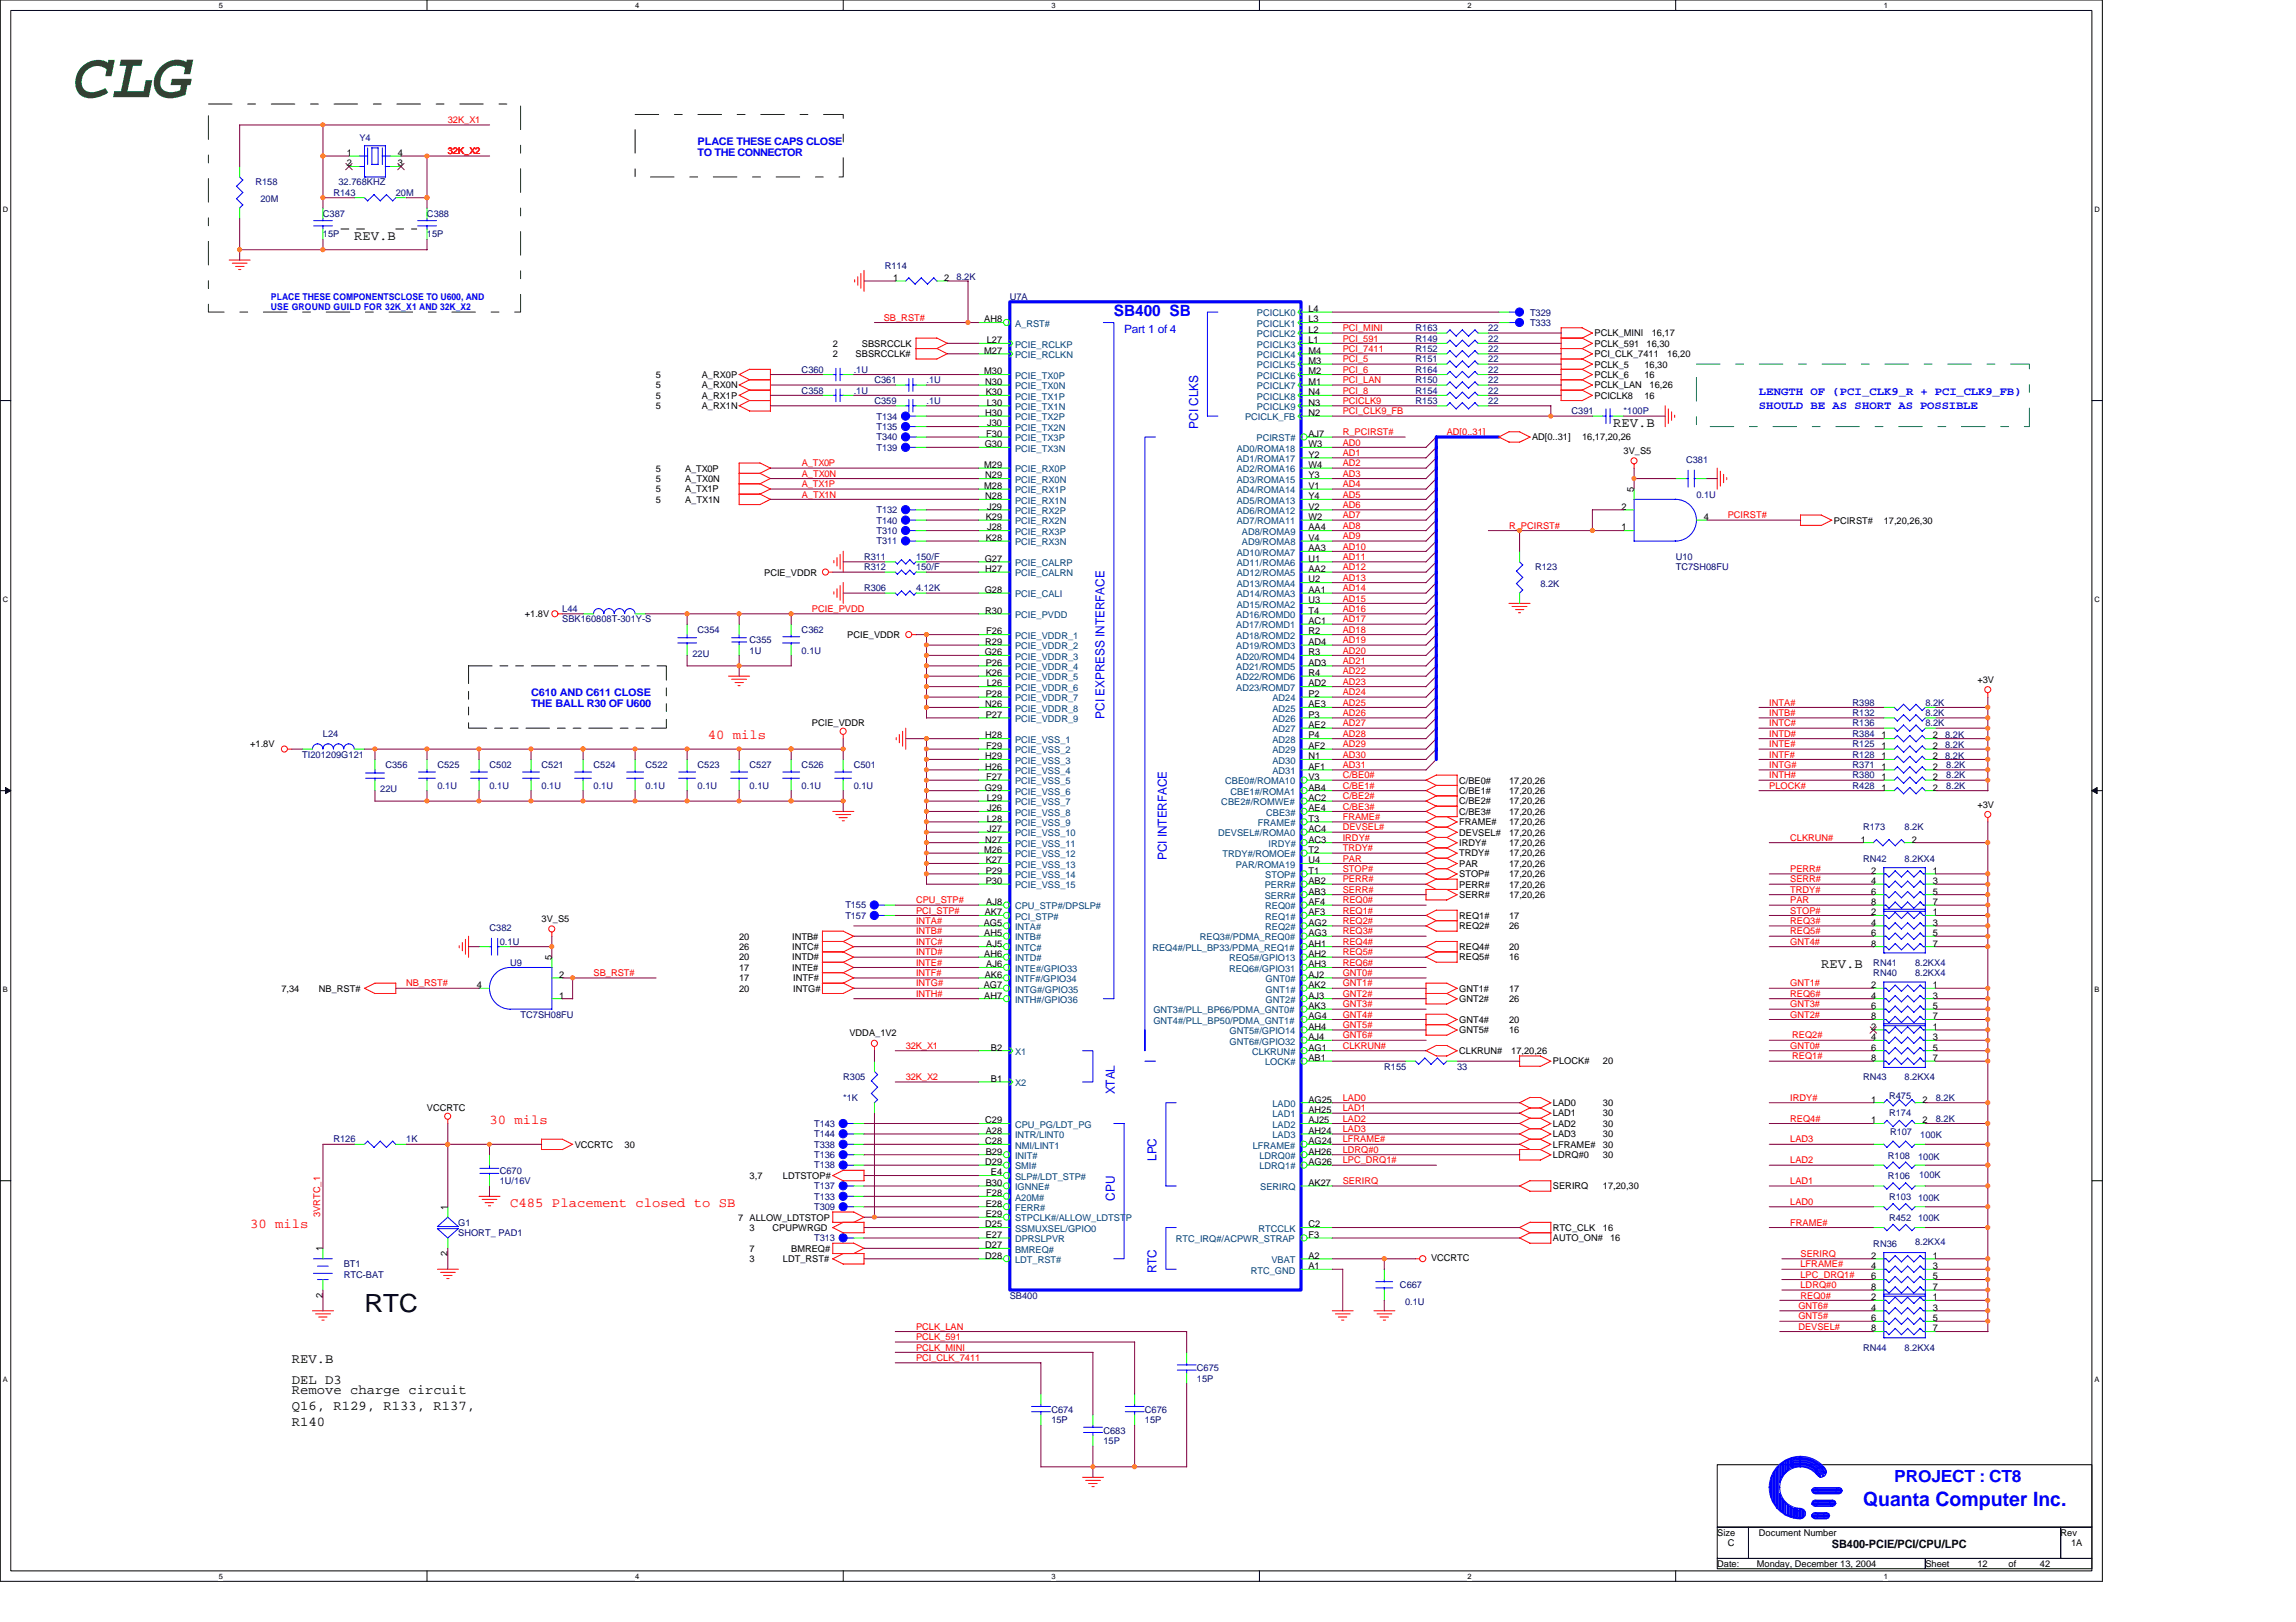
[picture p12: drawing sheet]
<svg xmlns="http://www.w3.org/2000/svg" width="297mm" height="210mm" viewBox="0 0 297 210" stroke-linecap="round" stroke-linejoin="round" font-family="sans-serif">
<defs><g id="words">
<text font-size="8.6" fill="#008000" x="9.5" y="12.6">CLG</text>
<text font-size="3.2" x="47.2" y="169.8">RTC</text>
<text font-size="2.6" fill="#00f" x="241" y="194.9">Quanta Computer Inc.</text>
<text font-size="2.2" fill="#00f" x="245.1" y="191.8">PROJECT : CT8</text>
<text font-size="2" fill="#00f" x="144.1" y="40.9">SB400 SB</text>
<g font-size="1.8">
<text x="45.8" y="31">REV.B</text>
<text x="208.7" y="55.2">REV.B</text>
<text x="235.6" y="125.2">REV.B</text>
<text x="37.7" y="176.4">REV.B</text>
<text x="37.7" y="179.1">DEL D3</text>
<text x="37.7" y="180.4">Remove charge circuit</text>
<text x="37.7" y="182.5">Q16, R129, R133, R137,</text>
<text x="37.7" y="184.5">R140</text>
</g>
<g font-size="1.8" fill="#f00">
<text x="91.6" y="95.6">40 mils</text>
<text x="63.3" y="145.4">30 mils</text>
<text x="32.4" y="158.9">30 mils</text>
<text x="66" y="156.2">C485 Placement closed to SB</text>
</g>
<g font-size="1.6" fill="#00f">
<text x="155" y="55.5" transform="rotate(-90 155 55.5)">PCI CLKS</text>
<text x="142.9" y="93" transform="rotate(-90 142.9 93)">PCI EXPRESS INTERFACE</text>
<text x="151" y="111.3" transform="rotate(-90 151 111.3)">PCI INTERFACE</text>
<text x="144.2" y="141.6" transform="rotate(-90 144.2 141.6)">XTAL</text>
<text x="144.2" y="155.4" transform="rotate(-90 144.2 155.4)">CPU</text>
<text x="149.6" y="150.2" transform="rotate(-90 149.6 150.2)">LPC</text>
<text x="149.6" y="164.8" transform="rotate(-90 149.6 164.8)">RTC</text>
</g>
<g font-size="1.5" fill="#00f">
<text x="145.4" y="43.1">Part 1 of 4</text>
<text x="227.6" y="51.1">LENGTH OF (PCI_CLK9_R + PCI_CLK9_FB)</text>
<text x="227.6" y="52.9">SHOULD BE AS SHORT AS POSSIBLE</text>
</g>
<text font-size="1.5" x="237" y="200.3">SB400-PCIE/PCI/CPU/LPC</text>
<g font-size="1.4" fill="#00f">
<text x="90.3" y="18.8">PLACE THESE CAPS CLOSE</text>
<text x="90.3" y="20.2">TO THE CONNECTOR</text>
<text x="68.7" y="90.1">C610 AND C611 CLOSE</text>
<text x="68.7" y="91.5">THE BALL R30 OF U600</text>
</g>
<g font-size="1.2" fill="#f00">
<text x="57.9" y="15.9">32K_X1</text>
<text x="57.9" y="20">32K_X2</text>
<text x="114.3" y="41.5">SB_RST#</text>
<text x="173.7" y="42.8">PCI_MINI</text>
<text x="173.7" y="44.2">PCI_591</text>
<text x="173.7" y="45.5">PCI_7411</text>
<text x="173.7" y="46.9">PCI_5</text>
<text x="173.7" y="48.2">PCI_6</text>
<text x="173.7" y="53.6">PCI_CLK9_FB</text>
<text x="173.7" y="49.6">PCI_LAN</text>
<text x="173.7" y="50.9">PCI_8</text>
<text x="173.7" y="52.3">PCICLK9</text>
<text x="173.7" y="57.7">AD0</text>
<text x="173.7" y="59">AD1</text>
<text x="173.7" y="56.3">R_PCIRST#</text>
<text x="187.2" y="56.3">AD[0..31]</text>
<text x="103.7" y="60.3">A_TX0P</text>
<text x="103.7" y="61.7">A_TX0N</text>
<text x="103.7" y="63">A_TX1P</text>
<text x="103.7" y="64.4">A_TX1N</text>
<text x="173.7" y="60.3">AD2</text>
<text x="173.7" y="61.7">AD3</text>
<text x="173.7" y="65.7">AD6</text>
<text x="173.7" y="63">AD4</text>
<text x="173.7" y="64.4">AD5</text>
<text x="173.7" y="67.1">AD7</text>
<text x="173.7" y="68.4">AD8</text>
<text x="173.7" y="69.8">AD9</text>
<text x="173.7" y="71.1">AD10</text>
<text x="195.2" y="68.4">R_PCIRST#</text>
<text x="223.5" y="67.1">PCIRST#</text>
<text x="173.7" y="72.5">AD11</text>
<text x="173.7" y="73.8">AD12</text>
<text x="173.7" y="75.1">AD13</text>
<text x="173.7" y="76.5">AD14</text>
<text x="173.7" y="77.9">AD15</text>
<text x="105" y="79.2">PCIE_PVDD</text>
<text x="173.7" y="79.2">AD16</text>
<text x="173.7" y="80.5">AD17</text>
<text x="173.7" y="81.9">AD18</text>
<text x="173.7" y="83.2">AD19</text>
<text x="173.7" y="87.3">AD22</text>
<text x="173.7" y="88.6">AD23</text>
<text x="173.7" y="90">AD24</text>
<text x="173.7" y="84.6">AD20</text>
<text x="173.7" y="85.9">AD21</text>
<text x="173.7" y="91.3">AD25</text>
<text x="173.7" y="92.6">AD26</text>
<text x="173.7" y="94">AD27</text>
<text x="173.7" y="95.3">AD28</text>
<text x="228.9" y="91.3">INTA#</text>
<text x="228.9" y="92.6">INTB#</text>
<text x="228.9" y="94">INTC#</text>
<text x="228.9" y="95.3">INTD#</text>
<text x="173.7" y="96.7">AD29</text>
<text x="173.7" y="98">AD30</text>
<text x="173.7" y="99.4">AD31</text>
<text x="173.7" y="100.7">C/BE0#</text>
<text x="228.9" y="99.4">INTG#</text>
<text x="228.9" y="98">INTF#</text>
<text x="228.9" y="96.7">INTE#</text>
<text x="228.9" y="100.7">INTH#</text>
<text x="173.7" y="102.1">C/BE1#</text>
<text x="173.7" y="106.1">FRAME#</text>
<text x="173.7" y="107.5">DEVSEL#</text>
<text x="173.7" y="104.8">C/BE3#</text>
<text x="173.7" y="103.4">C/BE2#</text>
<text x="228.9" y="102.1">PLOCK#</text>
<text x="173.7" y="110.2">TRDY#</text>
<text x="173.7" y="108.8">IRDY#</text>
<text x="173.7" y="111.5">PAR</text>
<text x="173.7" y="112.8">STOP#</text>
<text x="231.6" y="112.8">PERR#</text>
<text x="231.6" y="108.8">CLKRUN#</text>
<text x="118.5" y="118.2">PCI_STP#</text>
<text x="118.5" y="116.9">CPU_STP#</text>
<text x="118.5" y="119.6">INTA#</text>
<text x="173.7" y="115.5">SERR#</text>
<text x="173.7" y="118.2">REQ1#</text>
<text x="173.7" y="114.2">PERR#</text>
<text x="173.7" y="119.6">REQ2#</text>
<text x="173.7" y="116.9">REQ0#</text>
<text x="231.6" y="119.6">REQ3#</text>
<text x="231.6" y="118.2">STOP#</text>
<text x="231.6" y="114.2">SERR#</text>
<text x="231.6" y="116.9">PAR</text>
<text x="231.6" y="115.5">TRDY#</text>
<text x="118.5" y="120.9">INTB#</text>
<text x="118.5" y="123.6">INTD#</text>
<text x="118.5" y="122.3">INTC#</text>
<text x="118.5" y="125">INTE#</text>
<text x="173.7" y="122.3">REQ4#</text>
<text x="173.7" y="120.9">REQ3#</text>
<text x="173.7" y="123.6">REQ5#</text>
<text x="173.7" y="125">REQ6#</text>
<text x="231.6" y="122.3">GNT4#</text>
<text x="231.6" y="120.9">REQ5#</text>
<text x="52.6" y="127.7">NB_RST#</text>
<text x="76.8" y="126.3">SB_RST#</text>
<text x="118.5" y="127.7">INTG#</text>
<text x="118.5" y="126.3">INTF#</text>
<text x="118.5" y="129">INTH#</text>
<text x="173.7" y="127.7">GNT1#</text>
<text x="173.7" y="130.3">GNT3#</text>
<text x="173.7" y="129">GNT2#</text>
<text x="173.7" y="131.7">GNT4#</text>
<text x="173.7" y="126.3">GNT0#</text>
<text x="231.6" y="131.7">GNT2#</text>
<text x="231.6" y="129">REQ6#</text>
<text x="231.6" y="130.3">GNT3#</text>
<text x="231.6" y="127.7">GNT1#</text>
<text x="117.2" y="135.7">32K_X1</text>
<text x="173.7" y="133">GNT5#</text>
<text x="173.7" y="135.7">CLKRUN#</text>
<text x="173.7" y="134.4">GNT6#</text>
<text x="231.6" y="135.7">GNT0#</text>
<text x="231.9" y="134.4">REQ2#</text>
<text x="231.9" y="137.1">REQ1#</text>
<text x="117.2" y="139.8">32K_X2</text>
<text x="173.7" y="143.8">LAD1</text>
<text x="173.7" y="142.5">LAD0</text>
<text x="231.6" y="142.5">IRDY#</text>
<text x="173.7" y="147.8">LFRAME#</text>
<text x="173.7" y="145.2">LAD2</text>
<text x="173.7" y="146.5">LAD3</text>
<text x="173.7" y="149.2">LDRQ#0</text>
<text x="231.6" y="147.8">LAD3</text>
<text x="231.6" y="145.2">REQ4#</text>
<text x="173.7" y="153.2">SERIRQ</text>
<text x="173.7" y="150.5">LPC_DRQ1#</text>
<text x="231.6" y="155.9">LAD0</text>
<text x="231.6" y="150.5">LAD2</text>
<text x="231.6" y="153.2">LAD1</text>
<text x="41.4" y="157.5" transform="rotate(-90 41.4 157.5)">3VRTC_1</text>
<text x="231.6" y="158.6">FRAME#</text>
<text x="232.9" y="162.6">SERIRQ</text>
<text x="232.9" y="165.4">LPC_DRQ1#</text>
<text x="232.9" y="166.7">LDRQ#0</text>
<text x="232.9" y="164">LFRAME#</text>
<text x="118.5" y="172.1">PCLK_LAN</text>
<text x="118.5" y="173.4">PCLK_591</text>
<text x="232.7" y="170.7">GNT5#</text>
<text x="232.7" y="169.4">GNT6#</text>
<text x="232.7" y="172.1">DEVSEL#</text>
<text x="232.9" y="168">REQ0#</text>
<text x="118.5" y="176.1">PCI_CLK_7411</text>
<text x="118.5" y="174.8">PCLK_MINI</text>
</g>
<g font-size="1.2">
<text x="44.9" y="20.2">1</text>
<text x="44.9" y="21.5">2</text>
<text x="51.5" y="20.2">4</text>
<text x="51.5" y="21.5">3</text>
<text x="115.5" y="36.3">1</text>
<text x="122.1" y="36.3">2</text>
<text x="127.3" y="41.7">AH8</text>
<text x="169.3" y="40.4">L4</text>
<text x="169.3" y="41.7">L3</text>
<text x="107.7" y="46.2">2</text>
<text x="107.7" y="44.9">2</text>
<text x="110.7" y="46.2">SBSRCCLK#</text>
<text x="111.5" y="44.9">SBSRCCLK</text>
<text x="127.3" y="45.8">M27</text>
<text x="127.7" y="44.4">L27</text>
<text x="169.3" y="43.1">L2</text>
<text x="169.3" y="44.4">L1</text>
<text x="169.3" y="45.8">M4</text>
<text x="169.3" y="47.1">M3</text>
<text x="206.3" y="47.6">PCLK_5</text>
<text x="206.3" y="43.5">PCLK_MINI</text>
<text x="206.3" y="44.9">PCLK_591</text>
<text x="206.3" y="46.2">PCI_CLK_7411</text>
<text x="212.7" y="47.6">16,30</text>
<text x="213" y="44.9">16,30</text>
<text x="213.7" y="43.5">16,17</text>
<text x="215.7" y="46.2">16,20</text>
<text x="84.9" y="48.9">5</text>
<text x="84.9" y="50.2">5</text>
<text x="84.9" y="51.6">5</text>
<text x="84.9" y="52.9">5</text>
<text x="90.8" y="48.9">A_RX0P</text>
<text x="90.8" y="50.2">A_RX0N</text>
<text x="90.8" y="51.6">A_RX1P</text>
<text x="90.8" y="52.9">A_RX1N</text>
<text x="127.3" y="48.5">M30</text>
<text x="127.5" y="49.8">N30</text>
<text x="127.5" y="53.8">H30</text>
<text x="127.5" y="51.1">K30</text>
<text x="127.7" y="52.5">L30</text>
<text x="169.3" y="48.5">M2</text>
<text x="169.3" y="49.8">M1</text>
<text x="169.3" y="53.8">N2</text>
<text x="169.3" y="51.1">N4</text>
<text x="169.3" y="52.5">N3</text>
<text x="206.3" y="48.9">PCLK_6</text>
<text x="206.3" y="51.6">PCICLK8</text>
<text x="206.3" y="50.2">PCLK_LAN</text>
<text x="212.7" y="48.9">16</text>
<text x="212.7" y="51.6">16</text>
<text x="213.4" y="50.2">16,26</text>
<text x="127.4" y="57.9">G30</text>
<text x="127.6" y="56.5">F30</text>
<text x="127.7" y="55.2">J30</text>
<text x="169.3" y="56.5">AJ7</text>
<text x="169.3" y="57.9">W3</text>
<text x="169.3" y="59.2">Y2</text>
<text x="198.2" y="57">AD[0..31]</text>
<text x="204.7" y="57">16,17,20,26</text>
<text x="210.1" y="58.7">3V_S5</text>
<text x="84.9" y="61">5</text>
<text x="84.9" y="62.4">5</text>
<text x="84.9" y="63.7">5</text>
<text x="84.9" y="65">5</text>
<text x="88.6" y="61">A_TX0P</text>
<text x="88.6" y="62.4">A_TX0N</text>
<text x="88.6" y="63.7">A_TX1P</text>
<text x="88.6" y="65">A_TX1N</text>
<text x="127.3" y="60.6">M29</text>
<text x="127.3" y="63.3">M28</text>
<text x="127.5" y="64.6">N28</text>
<text x="127.5" y="61.9">N29</text>
<text x="127.7" y="66">J29</text>
<text x="169.3" y="60.6">W4</text>
<text x="169.3" y="61.9">Y3</text>
<text x="169.3" y="63.3">V1</text>
<text x="169.3" y="64.6">Y4</text>
<text x="169.3" y="66">V2</text>
<text x="209.8" y="66">2</text>
<text x="211.4" y="63.7" transform="rotate(-90 211.4 63.7)">5</text>
<text x="127.5" y="67.3">K29</text>
<text x="127.5" y="70">K28</text>
<text x="127.7" y="68.6">J28</text>
<text x="169.3" y="67.3">W2</text>
<text x="169.3" y="68.6">AA4</text>
<text x="169.3" y="70">V4</text>
<text x="169.3" y="71.3">AA3</text>
<text x="209.8" y="68.6">1</text>
<text x="220.4" y="67.3">4</text>
<text x="237.3" y="67.8">PCIRST#</text>
<text x="243.7" y="67.8">17,20,26,30</text>
<text x="98.9" y="74.5">PCIE_VDDR</text>
<text x="127.4" y="72.7">G27</text>
<text x="127.4" y="76.7">G28</text>
<text x="127.5" y="74">H27</text>
<text x="169.3" y="74">AA2</text>
<text x="169.3" y="75.4">U2</text>
<text x="169.3" y="76.7">AA1</text>
<text x="169.3" y="72.7">U1</text>
<text x="67.9" y="79.9">+1.8V</text>
<text x="109.6" y="82.5">PCIE_VDDR</text>
<text x="127.5" y="79.4">R30</text>
<text x="127.5" y="83.5">R29</text>
<text x="127.6" y="82.1">F26</text>
<text x="169.3" y="78.1">U3</text>
<text x="169.3" y="79.4">T4</text>
<text x="169.3" y="80.8">AC1</text>
<text x="169.3" y="82.1">R2</text>
<text x="169.3" y="83.5">AD4</text>
<text x="127.4" y="84.8">G26</text>
<text x="127.5" y="86.1">P26</text>
<text x="127.5" y="87.5">K26</text>
<text x="127.7" y="88.8">L26</text>
<text x="169.3" y="84.8">R3</text>
<text x="169.3" y="86.1">AD3</text>
<text x="169.3" y="87.5">R4</text>
<text x="169.3" y="88.8">AD2</text>
<text x="255.8" y="88.3">+3V</text>
<text x="105" y="94">PCIE_VDDR</text>
<text x="127.5" y="95.6">H28</text>
<text x="127.5" y="91.5">N26</text>
<text x="127.5" y="90.2">P28</text>
<text x="127.5" y="92.9">P27</text>
<text x="169.3" y="90.2">P2</text>
<text x="169.3" y="91.5">AE3</text>
<text x="169.3" y="92.9">P3</text>
<text x="169.3" y="94.2">AE2</text>
<text x="169.3" y="95.6">P4</text>
<text x="243.4" y="95.6">1</text>
<text x="250" y="95.6">2</text>
<text x="32.4" y="96.7">+1.8V</text>
<text x="127.5" y="98.3">H29</text>
<text x="127.5" y="99.6">H26</text>
<text x="127.6" y="96.9">F29</text>
<text x="127.6" y="100.9">F27</text>
<text x="169.3" y="100.9">V3</text>
<text x="169.3" y="96.9">AF2</text>
<text x="169.3" y="98.3">N1</text>
<text x="169.3" y="99.6">AF1</text>
<text x="188.8" y="101.4">C/BE0#</text>
<text x="195.2" y="101.4">17,20,26</text>
<text x="243.4" y="98.3">1</text>
<text x="243.4" y="99.6">1</text>
<text x="243.4" y="100.9">1</text>
<text x="243.4" y="96.9">1</text>
<text x="250" y="98.3">2</text>
<text x="250" y="99.6">2</text>
<text x="250" y="100.9">2</text>
<text x="250" y="96.9">2</text>
<text x="127.4" y="102.3">G29</text>
<text x="127.7" y="103.7">L29</text>
<text x="127.7" y="106.3">L28</text>
<text x="127.7" y="105">J26</text>
<text x="127.7" y="107.7">J27</text>
<text x="169.3" y="102.3">AB4</text>
<text x="169.3" y="103.7">AC2</text>
<text x="169.3" y="105">AE4</text>
<text x="169.3" y="106.3">T3</text>
<text x="169.3" y="107.7">AC4</text>
<text x="188.8" y="106.8">FRAME#</text>
<text x="188.8" y="102.7">C/BE1#</text>
<text x="188.8" y="105.4">C/BE3#</text>
<text x="188.8" y="104.1">C/BE2#</text>
<text x="195.2" y="102.7">17,20,26</text>
<text x="195.2" y="105.4">17,20,26</text>
<text x="195.2" y="104.1">17,20,26</text>
<text x="195.2" y="106.8">17,20,26</text>
<text x="243.4" y="102.3">1</text>
<text x="250" y="102.3">2</text>
<text x="255.8" y="104.5">+3V</text>
<text x="127.3" y="110.4">M26</text>
<text x="127.5" y="109">N27</text>
<text x="127.5" y="111.7">K27</text>
<text x="127.5" y="113.1">P29</text>
<text x="169.3" y="109">AC3</text>
<text x="169.3" y="110.4">T2</text>
<text x="169.3" y="111.7">U4</text>
<text x="169.3" y="113.1">T1</text>
<text x="188.8" y="108.1">DEVSEL#</text>
<text x="188.8" y="109.5">IRDY#</text>
<text x="188.8" y="110.8">TRDY#</text>
<text x="188.8" y="112.2">PAR</text>
<text x="188.8" y="113.5">STOP#</text>
<text x="195.2" y="108.1">17,20,26</text>
<text x="195.2" y="109.5">17,20,26</text>
<text x="195.2" y="110.8">17,20,26</text>
<text x="195.2" y="112.2">17,20,26</text>
<text x="195.2" y="113.5">17,20,26</text>
<text x="240.7" y="109">1</text>
<text x="242.1" y="113.1">2</text>
<text x="247.4" y="109">2</text>
<text x="250" y="113.1">1</text>
<text x="70.1" y="119.3">3V_S5</text>
<text x="127.3" y="119.8">AG5</text>
<text x="127.4" y="118.4">AK7</text>
<text x="127.5" y="114.4">P30</text>
<text x="127.6" y="117.1">AJ8</text>
<text x="169.3" y="114.4">AB2</text>
<text x="169.3" y="117.1">AF4</text>
<text x="169.3" y="118.4">AF3</text>
<text x="169.3" y="119.8">AG2</text>
<text x="169.3" y="115.8">AB3</text>
<text x="188.8" y="114.9">PERR#</text>
<text x="188.8" y="118.9">REQ1#</text>
<text x="188.8" y="116.2">SERR#</text>
<text x="195.2" y="114.9">17,20,26</text>
<text x="195.2" y="116.2">17,20,26</text>
<text x="195.2" y="118.9">17</text>
<text x="242.1" y="117.1">8</text>
<text x="242.1" y="115.8">6</text>
<text x="242.1" y="114.4">4</text>
<text x="242.1" y="119.8">4</text>
<text x="242.1" y="118.4">2</text>
<text x="250" y="114.4">3</text>
<text x="250" y="115.8">5</text>
<text x="250" y="117.1">7</text>
<text x="250" y="118.4">1</text>
<text x="250" y="119.8">3</text>
<text x="71.4" y="124.2" transform="rotate(-90 71.4 124.2)">5</text>
<text x="95.6" y="121.6">20</text>
<text x="95.6" y="122.9">26</text>
<text x="95.6" y="124.3">20</text>
<text x="95.6" y="125.6">17</text>
<text x="102.5" y="121.6">INTB#</text>
<text x="102.5" y="122.9">INTC#</text>
<text x="102.5" y="124.3">INTD#</text>
<text x="102.5" y="125.6">INTE#</text>
<text x="127.3" y="121.1">AH5</text>
<text x="127.3" y="123.8">AH6</text>
<text x="127.6" y="122.5">AJ5</text>
<text x="127.6" y="125.2">AJ6</text>
<text x="169.3" y="125.2">AH3</text>
<text x="169.3" y="121.1">AG3</text>
<text x="169.3" y="122.5">AH1</text>
<text x="169.3" y="123.8">AH2</text>
<text x="188.8" y="120.2">REQ2#</text>
<text x="188.8" y="122.9">REQ4#</text>
<text x="188.8" y="124.3">REQ5#</text>
<text x="195.2" y="120.2">26</text>
<text x="195.2" y="122.9">20</text>
<text x="195.2" y="124.3">16</text>
<text x="242.1" y="122.5">8</text>
<text x="242.1" y="121.1">6</text>
<text x="250" y="121.1">5</text>
<text x="250" y="122.5">7</text>
<text x="36.4" y="128.3">7,34</text>
<text x="41.3" y="128.3">NB_RST#</text>
<text x="61.7" y="127.9">4</text>
<text x="72.3" y="126.5">2</text>
<text x="72.3" y="129.2">1</text>
<text x="95.6" y="127">17</text>
<text x="95.6" y="128.3">20</text>
<text x="102.6" y="127">INTF#</text>
<text x="102.6" y="128.3">INTG#</text>
<text x="127.3" y="127.9">AG7</text>
<text x="127.3" y="129.2">AH7</text>
<text x="127.4" y="126.5">AK6</text>
<text x="169.3" y="126.5">AJ2</text>
<text x="169.3" y="127.9">AK2</text>
<text x="169.3" y="129.2">AJ3</text>
<text x="169.3" y="130.6">AK3</text>
<text x="169.3" y="131.9">AG4</text>
<text x="188.8" y="128.3">GNT1#</text>
<text x="188.8" y="129.7">GNT2#</text>
<text x="195.2" y="128.3">17</text>
<text x="195.2" y="129.7">26</text>
<text x="242.1" y="131.9">8</text>
<text x="242.1" y="130.6">6</text>
<text x="242.1" y="129.2">4</text>
<text x="242.1" y="127.9">2</text>
<text x="250" y="127.9">1</text>
<text x="250" y="129.2">3</text>
<text x="250" y="130.6">5</text>
<text x="250" y="131.9">7</text>
<text x="109.9" y="134.1">VDDA_1V2</text>
<text x="128.2" y="136">B2</text>
<text x="169.3" y="134.6">AJ4</text>
<text x="169.3" y="136">AG1</text>
<text x="169.3" y="133.3">AH4</text>
<text x="169.3" y="137.3">AB1</text>
<text x="188.8" y="136.4">CLKRUN#</text>
<text x="188.8" y="132.4">GNT4#</text>
<text x="188.8" y="133.7">GNT5#</text>
<text x="195.2" y="132.4">20</text>
<text x="195.2" y="133.7">16</text>
<text x="195.5" y="136.4">17,20,26</text>
<text x="200.9" y="137.8">PLOCK#</text>
<text x="207.4" y="137.8">20</text>
<text x="242.1" y="137.3">8</text>
<text x="242.1" y="136">6</text>
<text x="242.1" y="134.6">4</text>
<text x="242.1" y="133.3">2</text>
<text x="250" y="133.3">1</text>
<text x="250" y="134.6">3</text>
<text x="250" y="136">5</text>
<text x="250" y="137.3">7</text>
<text x="55.2" y="143.8">VCCRTC</text>
<text x="128.2" y="140">B1</text>
<text x="169.3" y="142.7">AG25</text>
<text x="200.9" y="143.1">LAD0</text>
<text x="207.4" y="143.1">30</text>
<text x="242.1" y="142.7">1</text>
<text x="248.7" y="142.7">2</text>
<text x="74.4" y="148.5">VCCRTC</text>
<text x="80.8" y="148.5">30</text>
<text x="127.5" y="148.1">C28</text>
<text x="127.5" y="145.4">C29</text>
<text x="127.5" y="146.7">A28</text>
<text x="127.5" y="149.4">B29</text>
<text x="169.3" y="144">AH25</text>
<text x="169.3" y="145.4">AJ25</text>
<text x="169.3" y="146.7">AH24</text>
<text x="169.3" y="148.1">AG24</text>
<text x="169.3" y="149.4">AH26</text>
<text x="200.9" y="144.5">LAD1</text>
<text x="200.9" y="145.8">LAD2</text>
<text x="200.9" y="148.5">LFRAME#</text>
<text x="200.9" y="147.2">LAD3</text>
<text x="200.9" y="149.9">LDRQ#0</text>
<text x="207.4" y="149.9">30</text>
<text x="207.4" y="144.5">30</text>
<text x="207.4" y="145.8">30</text>
<text x="207.4" y="147.2">30</text>
<text x="207.4" y="148.5">30</text>
<text x="242.1" y="145.4">1</text>
<text x="248.7" y="145.4">2</text>
<text x="97" y="152.5">3,7</text>
<text x="101.3" y="152.5">LDTSTOP#</text>
<text x="127.5" y="150.8">D29</text>
<text x="127.5" y="153.5">B30</text>
<text x="127.6" y="154.8">F28</text>
<text x="128.2" y="152.1">E4</text>
<text x="169.3" y="153.5">AK27</text>
<text x="169.3" y="150.8">AG26</text>
<text x="200.9" y="153.9">SERIRQ</text>
<text x="207.4" y="153.9">17,20,30</text>
<text x="41.8" y="161.9" transform="rotate(-90 41.8 161.9)">1</text>
<text x="57.9" y="156.6" transform="rotate(-90 57.9 156.6)">1</text>
<text x="95.5" y="157.9">7 ALLOW_LDTSTOP</text>
<text x="97" y="159.3">3</text>
<text x="97" y="162">7</text>
<text x="99.9" y="159.3">CPUPWRGD</text>
<text x="102.4" y="162">BMREQ#</text>
<text x="127.5" y="161.5">D27</text>
<text x="127.5" y="158.8">D25</text>
<text x="127.5" y="157.5">E29</text>
<text x="127.5" y="156.1">E28</text>
<text x="127.5" y="160.2">E27</text>
<text x="169.3" y="158.8">C2</text>
<text x="169.3" y="160.2">F3</text>
<text x="200.9" y="159.3">RTC_CLK</text>
<text x="200.9" y="160.6">AUTO_ON#</text>
<text x="207.4" y="159.3">16</text>
<text x="208.3" y="160.6">16</text>
<text x="41.8" y="167.9" transform="rotate(-90 41.8 167.9)">2</text>
<text x="57.9" y="162.6" transform="rotate(-90 57.9 162.6)">2</text>
<text x="97" y="163.3">3</text>
<text x="101.3" y="163.3">LDT_RST#</text>
<text x="127.5" y="162.9">D28</text>
<text x="169.3" y="162.9">A2</text>
<text x="169.3" y="164.2">A1</text>
<text x="185.1" y="163.2">VCCRTC</text>
<text x="242.1" y="166.9">8</text>
<text x="242.1" y="165.6">6</text>
<text x="242.1" y="164.2">4</text>
<text x="242.1" y="162.9">2</text>
<text x="250" y="162.9">1</text>
<text x="250" y="164.2">3</text>
<text x="250" y="165.6">5</text>
<text x="250" y="166.9">7</text>
<text x="242.1" y="172.3">8</text>
<text x="242.1" y="171">6</text>
<text x="242.1" y="169.6">4</text>
<text x="242.1" y="168.3">2</text>
<text x="250" y="168.3">1</text>
<text x="250" y="169.6">3</text>
<text x="250" y="171">5</text>
<text x="250" y="172.3">7</text>
<text x="222.2" y="198.7">Size</text>
<text x="222.2" y="202.8">Date:</text>
<text x="223.5" y="200.1">C</text>
<text x="227.3" y="202.8">Monday, December 13, 2004</text>
<text x="227.6" y="198.7">Document Number</text>
<text x="249.1" y="202.8">Sheet</text>
<text x="255.8" y="202.8">12</text>
<text x="259.9" y="202.8">of</text>
<text x="263.9" y="202.8">42</text>
<text x="266.6" y="198.7">Rev</text>
<text x="267.9" y="200.1">1A</text>
</g>
<g font-size="1.2" fill="#000080">
<text x="46.5" y="18.2">Y4</text>
<text x="33" y="24">R158</text>
<text x="33.7" y="26.1">20M</text>
<text x="41.8" y="28">C387</text>
<text x="43.1" y="25.3">R143</text>
<text x="43.8" y="24">32.768KHZ</text>
<text x="51.2" y="25.3">20M</text>
<text x="55.2" y="28">C388</text>
<text x="41.8" y="30.7">15P</text>
<text x="55.2" y="30.7">15P</text>
<text x="114.5" y="34.8">R114</text>
<text x="123.8" y="36.2">8.2K</text>
<text x="130.6" y="38.8">U7A</text>
<text x="197.9" y="40.8">T329</text>
<text x="183.1" y="44.2">R149</text>
<text x="183.1" y="42.8">R163</text>
<text x="183.1" y="46.9">R151</text>
<text x="183.1" y="45.5">R152</text>
<text x="192.5" y="44.2">22</text>
<text x="192.5" y="42.8">22</text>
<text x="192.5" y="46.9">22</text>
<text x="192.5" y="45.5">22</text>
<text x="197.9" y="42.2">T333</text>
<text x="103.7" y="50.9">C358</text>
<text x="103.7" y="48.2">C360</text>
<text x="110.4" y="50.9">.1U</text>
<text x="110.4" y="48.2">.1U</text>
<text x="113.1" y="49.6">C361</text>
<text x="113.1" y="52.3">C359</text>
<text x="119.9" y="49.6">.1U</text>
<text x="119.9" y="52.3">.1U</text>
<text x="183.1" y="50.9">R154</text>
<text x="183.1" y="49.6">R150</text>
<text x="183.1" y="48.2">R164</text>
<text x="183.1" y="52.3">R153</text>
<text x="192.5" y="50.9">22</text>
<text x="192.5" y="49.6">22</text>
<text x="192.5" y="48.2">22</text>
<text x="192.5" y="52.3">22</text>
<text x="203.3" y="53.6">C391</text>
<text x="210.1" y="53.6">*100P</text>
<text x="113.4" y="58.3">T139</text>
<text x="113.4" y="55.6">T135</text>
<text x="113.4" y="57">T340</text>
<text x="113.4" y="54.3">T134</text>
<text x="218.1" y="59.9">C381</text>
<text x="219.5" y="64.4">0.1U</text>
<text x="113.4" y="67.8">T140</text>
<text x="113.4" y="66.4">T132</text>
<text x="113.4" y="69.1">T310</text>
<text x="113.4" y="70.4">T311</text>
<text x="111.8" y="73.8">R312</text>
<text x="111.8" y="76.5">R306</text>
<text x="111.8" y="72.5">R311</text>
<text x="118.5" y="73.8">150/F</text>
<text x="118.5" y="76.5">4.12K</text>
<text x="118.5" y="72.5">150/F</text>
<text x="198.6" y="73.8">R123</text>
<text x="199.3" y="76">8.2K</text>
<text x="216.8" y="72.5">U10</text>
<text x="216.8" y="73.8">TC7SH08FU</text>
<text x="72.7" y="79.2">L44</text>
<text x="72.7" y="80.5">SBK160808T-301Y-S</text>
<text x="90.3" y="81.9">C354</text>
<text x="97" y="83.2">C355</text>
<text x="103.7" y="81.9">C362</text>
<text x="89.6" y="85">22U</text>
<text x="97" y="84.6">1U</text>
<text x="103.7" y="84.6">0.1U</text>
<text x="41.8" y="95.3">L24</text>
<text x="239.7" y="91.3">R398</text>
<text x="239.7" y="95.3">R384</text>
<text x="239.7" y="94">R136</text>
<text x="239.7" y="92.6">R132</text>
<text x="249.1" y="91.3">8.2K</text>
<text x="249.1" y="94">8.2K</text>
<text x="249.1" y="92.6">8.2K</text>
<text x="251.6" y="95.5">8.2K</text>
<text x="39.1" y="98">TI201209G121</text>
<text x="49.9" y="99.4">C356</text>
<text x="56.6" y="99.4">C525</text>
<text x="63.3" y="99.4">C502</text>
<text x="70.1" y="99.4">C521</text>
<text x="76.8" y="99.4">C524</text>
<text x="83.5" y="99.4">C522</text>
<text x="90.3" y="99.4">C523</text>
<text x="97" y="99.4">C527</text>
<text x="103.7" y="99.4">C526</text>
<text x="110.4" y="99.4">C501</text>
<text x="239.7" y="98">R128</text>
<text x="239.7" y="99.4">R371</text>
<text x="239.7" y="100.7">R380</text>
<text x="239.7" y="96.7">R125</text>
<text x="251.6" y="98.2">8.2K</text>
<text x="251.6" y="96.8">8.2K</text>
<text x="251.8" y="99.4">8.2K</text>
<text x="251.8" y="100.7">8.2K</text>
<text x="49.2" y="102.5">22U</text>
<text x="56.6" y="102.1">0.1U</text>
<text x="63.3" y="102.1">0.1U</text>
<text x="70.1" y="102.1">0.1U</text>
<text x="76.8" y="102.1">0.1U</text>
<text x="83.5" y="102.1">0.1U</text>
<text x="90.3" y="102.1">0.1U</text>
<text x="97" y="102.1">0.1U</text>
<text x="103.7" y="102.1">0.1U</text>
<text x="110.4" y="102.1">0.1U</text>
<text x="239.7" y="102.1">R428</text>
<text x="241" y="107.5">R173</text>
<text x="246.4" y="107.5">8.2K</text>
<text x="251.8" y="102.1">8.2K</text>
<text x="241" y="111.5">RN42</text>
<text x="246.4" y="111.5">8.2KX4</text>
<text x="109.4" y="117.6">T155</text>
<text x="109.4" y="118.9">T157</text>
<text x="63.3" y="120.5">C382</text>
<text x="64.7" y="122.3">0.1U</text>
<text x="66" y="125">U9</text>
<text x="242.4" y="125">RN41</text>
<text x="247.8" y="125">8.2KX4</text>
<text x="67.3" y="131.7">TC7SH08FU</text>
<text x="242.4" y="126.3">RN40</text>
<text x="247.8" y="126.3">8.2KX4</text>
<text x="109.1" y="139.8">R305</text>
<text x="109.1" y="142.5">*1K</text>
<text x="179.1" y="138.4">R155</text>
<text x="188.5" y="138.4">33</text>
<text x="241" y="139.8">RN43</text>
<text x="244.4" y="142.2">R475</text>
<text x="246.4" y="139.8">8.2KX4</text>
<text x="250.4" y="142.5">8.2K</text>
<text x="43.1" y="147.8">R126</text>
<text x="52.6" y="147.8">1K</text>
<text x="105.3" y="147.2">T144</text>
<text x="105.3" y="149.9">T136</text>
<text x="105.3" y="145.8">T143</text>
<text x="105.3" y="148.5">T338</text>
<text x="244.4" y="144.5">R174</text>
<text x="244.5" y="146.9">R107</text>
<text x="248.4" y="147.3">100K</text>
<text x="250.4" y="145.2">8.2K</text>
<text x="64.7" y="151.9">C670</text>
<text x="64.7" y="153.2">1U/16V</text>
<text x="105.3" y="151.2">T138</text>
<text x="105.3" y="155.3">T133</text>
<text x="105.3" y="153.9">T137</text>
<text x="244.2" y="152.5">R106</text>
<text x="244.2" y="150">R108</text>
<text x="244.4" y="155.3">R103</text>
<text x="248.2" y="155.4">100K</text>
<text x="248.2" y="150.1">100K</text>
<text x="248.3" y="152.4">100K</text>
<text x="59.3" y="158.6">G1</text>
<text x="59.3" y="160">SHORT_ PAD1</text>
<text x="105.3" y="156.6">T309</text>
<text x="105.3" y="160.6">T313</text>
<text x="242.4" y="161.3">RN36</text>
<text x="244.4" y="157.9">R452</text>
<text x="247.8" y="161.2">8.2KX4</text>
<text x="248.2" y="158.1">100K</text>
<text x="44.5" y="164">BT1</text>
<text x="44.5" y="165.4">RTC-BAT</text>
<text x="181.1" y="166.7">C667</text>
<text x="130.6" y="168">SB400</text>
<text x="181.8" y="168.8">0.1U</text>
<text x="154.9" y="177.5">C675</text>
<text x="154.9" y="178.8">15P</text>
<text x="241" y="174.8">RN44</text>
<text x="246.4" y="174.8">8.2KX4</text>
<text x="136" y="182.8">C674</text>
<text x="136" y="184.2">15P</text>
<text x="142.7" y="185.5">C683</text>
<text x="148.1" y="182.8">C676</text>
<text x="148.1" y="184.2">15P</text>
<text x="142.7" y="186.9">15P</text>
</g>
<g font-size="1.2" fill="#00f">
<text x="35" y="38.8">PLACE THESE COMPONENTSCLOSE TO U600, AND</text>
<text x="35" y="40.1">USE GROUND GUILD FOR 32K_X1 AND 32K_X2</text>
</g>
<g font-size="1.2" fill="#004080">
<text x="162.6" y="40.9">PCICLK0</text>
<text x="131.3" y="42.3">A_RST#</text>
<text x="131.3" y="45">PCIE_RCLKP</text>
<text x="131.3" y="46.3">PCIE_RCLKN</text>
<text x="162.6" y="46.3">PCICLK4</text>
<text x="162.6" y="47.7">PCICLK5</text>
<text x="162.6" y="42.3">PCICLK1</text>
<text x="162.6" y="43.6">PCICLK2</text>
<text x="162.6" y="45">PCICLK3</text>
<text x="131.3" y="49">PCIE_TX0P</text>
<text x="131.3" y="50.4">PCIE_TX0N</text>
<text x="131.3" y="51.7">PCIE_TX1P</text>
<text x="131.3" y="53.1">PCIE_TX1N</text>
<text x="162.6" y="50.4">PCICLK7</text>
<text x="162.6" y="51.7">PCICLK8</text>
<text x="162.6" y="53.1">PCICLK9</text>
<text x="162.6" y="49">PCICLK6</text>
<text x="131.3" y="54.4">PCIE_TX2P</text>
<text x="131.3" y="55.8">PCIE_TX2N</text>
<text x="131.3" y="57.1">PCIE_TX3P</text>
<text x="131.3" y="58.4">PCIE_TX3N</text>
<text x="160" y="58.4">AD0/ROMA18</text>
<text x="160" y="59.8">AD1/ROMA17</text>
<text x="161.1" y="54.4">PCICLK_FB</text>
<text x="162.6" y="57.1">PCIRST#</text>
<text x="131.3" y="62.5">PCIE_RX0N</text>
<text x="131.3" y="61.1">PCIE_RX0P</text>
<text x="131.3" y="63.8">PCIE_RX1P</text>
<text x="131.3" y="65.2">PCIE_RX1N</text>
<text x="160" y="61.1">AD2/ROMA16</text>
<text x="160" y="62.5">AD3/ROMA15</text>
<text x="160" y="63.8">AD4/ROMA14</text>
<text x="160" y="65.2">AD5/ROMA13</text>
<text x="131.3" y="66.5">PCIE_RX2P</text>
<text x="131.3" y="67.9">PCIE_RX2N</text>
<text x="131.3" y="69.2">PCIE_RX3P</text>
<text x="131.3" y="70.6">PCIE_RX3N</text>
<text x="160" y="66.5">AD6/ROMA12</text>
<text x="160" y="67.9">AD7/ROMA11</text>
<text x="160" y="71.9">AD10/ROMA7</text>
<text x="160.7" y="69.2">AD8/ROMA9</text>
<text x="160.7" y="70.6">AD9/ROMA8</text>
<text x="131.3" y="73.3">PCIE_CALRP</text>
<text x="131.3" y="74.6">PCIE_CALRN</text>
<text x="131.3" y="77.3">PCIE_CALI</text>
<text x="160" y="73.3">AD11/ROMA6</text>
<text x="160" y="74.6">AD12/ROMA5</text>
<text x="160" y="75.9">AD13/ROMA4</text>
<text x="160" y="77.3">AD14/ROMA3</text>
<text x="131.3" y="80">PCIE_PVDD</text>
<text x="131.3" y="82.7">PCIE_VDDR_1</text>
<text x="159.9" y="80">AD16/ROMD0</text>
<text x="159.9" y="81.3">AD17/ROMD1</text>
<text x="159.9" y="82.7">AD18/ROMD2</text>
<text x="160" y="78.6">AD15/ROMA2</text>
<text x="131.3" y="84">PCIE_VDDR_2</text>
<text x="131.3" y="85.4">PCIE_VDDR_3</text>
<text x="131.3" y="86.7">PCIE_VDDR_4</text>
<text x="131.3" y="88.1">PCIE_VDDR_5</text>
<text x="131.3" y="89.4">PCIE_VDDR_6</text>
<text x="159.9" y="84">AD19/ROMD3</text>
<text x="159.9" y="85.4">AD20/ROMD4</text>
<text x="159.9" y="86.7">AD21/ROMD5</text>
<text x="159.9" y="88.1">AD22/ROMD6</text>
<text x="159.9" y="89.4">AD23/ROMD7</text>
<text x="131.3" y="92.1">PCIE_VDDR_8</text>
<text x="131.3" y="93.5">PCIE_VDDR_9</text>
<text x="131.3" y="90.8">PCIE_VDDR_7</text>
<text x="164.6" y="90.8">AD24</text>
<text x="164.6" y="92.1">AD25</text>
<text x="164.6" y="93.5">AD26</text>
<text x="164.6" y="94.8">AD27</text>
<text x="131.3" y="97.5">PCIE_VSS_2</text>
<text x="131.3" y="96.1">PCIE_VSS_1</text>
<text x="131.3" y="98.8">PCIE_VSS_3</text>
<text x="131.3" y="100.2">PCIE_VSS_4</text>
<text x="131.3" y="101.5">PCIE_VSS_5</text>
<text x="158.5" y="101.5">CBE0#/ROMA10</text>
<text x="164.6" y="96.1">AD28</text>
<text x="164.6" y="97.5">AD29</text>
<text x="164.6" y="98.8">AD30</text>
<text x="164.6" y="100.2">AD31</text>
<text x="131.3" y="102.9">PCIE_VSS_6</text>
<text x="131.3" y="104.2">PCIE_VSS_7</text>
<text x="131.3" y="105.6">PCIE_VSS_8</text>
<text x="131.3" y="106.9">PCIE_VSS_9</text>
<text x="158" y="104.2">CBE2#/ROMWE#</text>
<text x="159.2" y="102.9">CBE1#/ROMA1</text>
<text x="162.7" y="106.9">FRAME#</text>
<text x="163.8" y="105.6">CBE3#</text>
<text x="131.3" y="108.2">PCIE_VSS_10</text>
<text x="131.3" y="109.6">PCIE_VSS_11</text>
<text x="131.3" y="111">PCIE_VSS_12</text>
<text x="131.3" y="112.3">PCIE_VSS_13</text>
<text x="131.3" y="113.6">PCIE_VSS_14</text>
<text x="157.6" y="108.2">DEVSEL#/ROMA0</text>
<text x="158.2" y="111">TRDY#/ROMOE#</text>
<text x="159.9" y="112.3">PAR/ROMA19</text>
<text x="163.7" y="113.6">STOP#</text>
<text x="164.1" y="109.6">IRDY#</text>
<text x="131.3" y="115">PCIE_VSS_15</text>
<text x="131.3" y="119">PCI_STP#</text>
<text x="131.3" y="117.7">CPU_STP#/DPSLP#</text>
<text x="163.6" y="115">PERR#</text>
<text x="163.6" y="116.3">SERR#</text>
<text x="163.7" y="117.7">REQ0#</text>
<text x="163.7" y="119">REQ1#</text>
<text x="131.3" y="125.8">INTE#/GPIO33</text>
<text x="131.3" y="120.4">INTA#</text>
<text x="131.3" y="121.7">INTB#</text>
<text x="131.3" y="123.1">INTC#</text>
<text x="131.3" y="124.4">INTD#</text>
<text x="149.1" y="123.1">REQ4#/PLL_BP33/PDMA_REQ1#</text>
<text x="155.2" y="121.7">REQ3#/PDMA_REQ0#</text>
<text x="159" y="124.4">REQ5#/GPIO13</text>
<text x="159" y="125.8">REQ6#/GPIO31</text>
<text x="163.7" y="120.4">REQ2#</text>
<text x="131.3" y="127.1">INTF#/GPIO34</text>
<text x="131.3" y="128.4">INTG#/GPIO35</text>
<text x="131.3" y="129.8">INTH#/GPIO36</text>
<text x="149.2" y="131.1">GNT3#/PLL_BP66/PDMA_GNT0#</text>
<text x="163.7" y="127.1">GNT0#</text>
<text x="163.7" y="128.4">GNT1#</text>
<text x="163.7" y="129.8">GNT2#</text>
<text x="131.3" y="136.5">X1</text>
<text x="149.2" y="132.5">GNT4#/PLL_BP50/PDMA_GNT1#</text>
<text x="159.1" y="133.8">GNT5#/GPIO14</text>
<text x="159.1" y="135.2">GNT6#/GPIO32</text>
<text x="162" y="136.5">CLKRUN#</text>
<text x="163.7" y="137.9">LOCK#</text>
<text x="131.3" y="140.6">X2</text>
<text x="164.6" y="143.3">LAD0</text>
<text x="131.3" y="145.9">CPU_PG/LDT_PG</text>
<text x="131.3" y="147.3">INTR/LINT0</text>
<text x="131.3" y="148.6">NMI/LINT1</text>
<text x="131.3" y="150">INIT#</text>
<text x="162.1" y="148.6">LFRAME#</text>
<text x="162.9" y="150">LDRQ0#</text>
<text x="164.6" y="144.6">LAD1</text>
<text x="164.6" y="145.9">LAD2</text>
<text x="164.6" y="147.3">LAD3</text>
<text x="131.3" y="151.3">SMI#</text>
<text x="131.3" y="154">IGNNE#</text>
<text x="131.3" y="155.4">A20M#</text>
<text x="131.3" y="152.7">SLP#/LDT_STP#</text>
<text x="162.9" y="151.3">LDRQ1#</text>
<text x="163" y="154">SERIRQ</text>
<text x="131.3" y="159.4">SSMUXSEL/GPIO0</text>
<text x="131.3" y="160.8">DPRSLPVR</text>
<text x="131.3" y="158.1">STPCLK#/ALLOW_LDTSTP</text>
<text x="131.3" y="156.7">FERR#</text>
<text x="152.1" y="160.8">RTC_IRQ#/ACPWR_STRAP</text>
<text x="162.8" y="159.4">RTCCLK</text>
<text x="131.3" y="162.1">BMREQ#</text>
<text x="131.3" y="163.4">LDT_RST#</text>
<text x="161.8" y="164.8">RTC_GND</text>
<text x="164.5" y="163.4">VBAT</text>
</g>
<g font-size="1">
<text x="28.3" y="1">5</text>
<text x="82.2" y="1">4</text>
<text x="136" y="1">3</text>
<text x="189.9" y="1">2</text>
<text x="243.7" y="1">1</text>
<text x=".4" y="27.4">D</text>
<text x="271" y="27.4">D</text>
<text x=".4" y="77.9">C</text>
<text x="271" y="77.9">C</text>
<text x=".4" y="128.4">B</text>
<text x="271" y="128.4">B</text>
<text x=".4" y="178.9">A</text>
<text x="271" y="178.9">A</text>
<text x="28.3" y="204.3">5</text>
<text x="82.2" y="204.3">4</text>
<text x="136" y="204.3">3</text>
<text x="189.9" y="204.3">2</text>
<text x="243.7" y="204.3">1</text>
</g>
</g></defs>
<path d="M0 0h272v204.6h-272zM1.4 1.4h269.2v201.9h-269.2z" fill="none" stroke="#000" stroke-width=".13"/>
<g fill="#fff">
<path d="M28.3 .1h.5v1.1h-.5z"/>
<path d="M28.3 203.4h.5v1.1h-.5z"/>
</g>
<path d="M55.2 0v1.4M55.2 203.3v1.3" fill="none" stroke="#000" stroke-width=".13"/>
<g fill="#fff">
<path d="M82.2 .1h.5v1.1h-.5z"/>
<path d="M82.2 203.4h.5v1.1h-.5z"/>
</g>
<path d="M109.1 0v1.4M109.1 203.3v1.3" fill="none" stroke="#000" stroke-width=".13"/>
<g fill="#fff">
<path d="M136 .1h.5v1.1h-.5z"/>
<path d="M136 203.4h.5v1.1h-.5z"/>
</g>
<path d="M162.9 0v1.4M162.9 203.3v1.3" fill="none" stroke="#000" stroke-width=".13"/>
<g fill="#fff">
<path d="M189.9 .1h.5v1.1h-.5z"/>
<path d="M189.9 203.4h.5v1.1h-.5z"/>
</g>
<path d="M216.8 0v1.4M216.8 203.3v1.3" fill="none" stroke="#000" stroke-width=".13"/>
<g fill="#fff">
<path d="M243.7 .1h.5v1.1h-.5z"/>
<path d="M243.7 203.4h.5v1.1h-.5z"/>
<path d="M.4 26.6h.7v1h-.7z"/>
<path d="M271 26.6h.6v1h-.6z"/>
<path d="M.4 77.1h.7v1h-.7z"/>
<path d="M271 77.1h.6v1h-.6z"/>
</g>
<path d="M0 51.8h1.4M270.6 51.8h1.4" fill="none" stroke="#000" stroke-width=".13"/>
<g fill="#fff">
<path d="M.4 127.6h.6v1h-.6z"/>
<path d="M271 127.6h.6v1h-.6z"/>
</g>
<path d="M0 102.3h1.4M270.6 102.3h1.4" fill="none" stroke="#000" stroke-width=".13"/>
<path d="M.7 101.9l.7 .4-.7 .4zM270.6 102.3l.7-.4v.8z" fill="#000" stroke="#000" stroke-width=".13"/>
<g fill="#fff">
<path d="M.4 178h.6v1.1h-.6z"/>
<path d="M271 178h.6v1.1h-.6z"/>
</g>
<path d="M0 152.8h1.4M270.6 152.8h1.4M222.2 189.5h48.4v8.1h-48.4zM222.2 197.6h4v4.1h-4zM226.2 197.6h40.4v4.1h-40.4zM266.6 197.6h4v4.1h-4zM222.2 201.7h26.9v1.3h-26.9zM249.1 201.7h21.5v1.3h-21.5z" fill="none" stroke="#000" stroke-width=".13"/>
<path d="M47.2 29.6h-4.1M51.2 29.6h2.7" fill="none" stroke="#000" stroke-width=".13" stroke-dasharray="1 1 1 1 1 1 1 1"/>
<path d="M219.5 47.1h43v8.1h-43v-8.1" fill="none" stroke="#008040" stroke-width=".13" stroke-dasharray="3 2 1 2"/>
<path d="M27 13.5h40.3v26.9h-40.3v-26.9M82.2 14.8h26.9v8.1h-26.9v-8.1" fill="none" stroke="#004000" stroke-width=".13" stroke-dasharray="3 2 1 2"/>
<path d="M60.6 86.2h25.6v8h-25.6v-8" fill="none" stroke="#004000" stroke-width=".13" stroke-dasharray="3 1 1 1 1 1"/>
<g fill="none" stroke="#f00" stroke-width=".13">
<path d="M29.7 33.7h2.7M30.1 34.1h1.9M30.5 34.5h1.1M30.9 34.9h.3M110.6 36.2v.3M111 35.8v1.1M111.4 35.4v1.9M111.8 35v2.7M95.6 59.9h2.7M95.6 48.5l1.4 .6M95.6 49.8l1.4 .7M95.6 51.1l1.4 .7"/>
<path d="M95.6 52.5l1.4 .7M95.6 59.9v5.4M97 49.1h2.7M97 51.8h2.7M97 50.5h2.7M97 47.8h2.7v5.4h-2.7M97 47.8l-1.4 .7M97 49.1l-1.4 .7M97 50.5l-1.4 .7M97 51.8l-1.4 .7M98.3 59.9l1.4 .7M118.5 43.8h2.7"/>
<path d="M118.5 45.1h2.7M118.5 46.5h2.7M118.5 43.8v2.7M121.2 43.7l1.4 .7M121.2 45.1l1.4 .7M122.6 44.4l-1.4 .7M122.6 45.8l-1.4 .7M193.9 56.5l1.3 .7h1.4M195.2 55.9h1.4M195.3 55.9l-1.4 .7M196.6 55.9l1.4 .7M197.9 56.6l-1.3 .6"/>
<path d="M201.9 47.8h2.8M201.9 46.5h2.8M201.9 43.8h2.8M201.9 45.1h2.8M201.9 49.1h2.8M201.9 50.5h2.8M202 42.4v9.4M202 42.4h2.7M204.7 46.5l1.3 .6-1.3 .7 1.3 .7-1.3 .7 1.3 .6-1.3 .7 1.3 .7-1.3 .7-2.8-.1M204.7 42.4l1.3 .7M206 43.1l-1.3 .7 1.3 .6-1.3 .7 1.3 .7-1.3 .7M215.4 52.5v2.7"/>
<path d="M215.8 52.9v1.9M216.3 53.3v1.1M216.7 53.7v.3M72.2 79.4h.6M98.3 61.2l1.4 .7M98.3 62.6l1.4 .7M98.3 63.9l1.4 .7M99.7 60.6l-1.4 .7h-2.7M99.7 61.9l-1.4 .7h-2.7M99.7 63.3l-1.4 .6h-2.7M99.7 64.6l-1.4 .7h-2.7M107.2 74h.6"/>
<path d="M107.9 72.5v.3M107.9 76.6v.3M108.3 72.2v1.1M108.3 76.2v1.1M108.7 71.7v1.9M108.7 75.8v1.9M109.1 71.3v2.7M109.1 75.4v2.7M195.2 78.1h2.7M195.6 78.5h1.9M196.1 78.9h1M196.4 79.3h.3"/>
<path d="M211.4 60v.6M222.2 60.6v2.7M222.6 61v1.9M223 61.4v1.1M223.4 61.8v.3M232.9 68h2.7M232.9 66.6v1.4M232.9 66.7h2.7M235.6 66.7l1.4 .6M237 67.3l-1.4 .7M37.2 96.9h.6M94.3 87.5h2.7"/>
<path d="M94.7 87.9h1.9M95.1 88.3h1.1M95.5 88.7h.3M109.1 95.1v.5M115.9 95.5v.2M116.3 95v1.1M116.8 94.6v2M117.2 94.2v2.8M118 82.1h.5M257.2 89.7v.5M107.7 105h2.8M108.1 105.4h2"/>
<path d="M108.5 105.8h1.1M109 106.2h.2M184.5 106.3l1.3 .7h1.4M184.5 107.7l1.3 .7h1.4M184.5 109l1.3 .7h1.4M184.5 110.4l1.3 .7h1.4M184.5 111.7l1.3 .7h1.4M184.5 113.1l1.3 .7h2.7M184.5 114.4l1.3 .7M184.5 100.9l1.3 .7h2.7M184.5 102.3l1.3 .7h2.7M184.5 103.7l1.3 .6h2.7"/>
<path d="M184.5 118.4l1.3 .7h2.7M184.5 116.5h2.7M184.5 115.1h4M184.5 115.1v1.4M185.8 117.8h2.7M185.8 100.3h2.7M185.8 105.7l-1.3 .7M185.8 107l-1.3 .7M185.8 108.4l-1.3 .7M185.8 109.7l-1.3 .7M185.8 111l-1.3 .7M185.8 112.4l-1.3 .7"/>
<path d="M185.8 113.7l-1.3 .7M185.8 101.6l-1.3 .7M185.8 104.3l-1.3 .7M185.8 117.8l-1.3 .7M185.8 100.3l-1.3 .7M185.8 103l-1.3 .7M185.8 119.1l-1.3 .7M187.2 105.7l1.3 .7M187.2 107l1.3 .7M187.2 108.4l1.3 .7M187.2 109.7l1.3 .7M187.2 111.1l1.3 .7"/>
<path d="M187.2 112.4l1.3 .7M187.2 115.1l1.3 .7M188.5 100.3v5.4h-2.7l-1.3-.7M188.5 106.4l-1.3 .7M188.5 107.7l-1.3 .7M188.5 109.1l-1.3 .6M188.5 110.4l-1.3 .7M188.5 111.7l-1.3 .7M188.5 113.1l-1.3 .7M188.5 113.8v1.3M188.5 117.8v2.7h-2.7l-1.3-.7M188.5 115.8l-1.3 .7"/>
<path d="M257.2 105.8v.6M47.2 127.9l1.3 .7M48.5 127.2h2.7M48.5 128.6h2.7M48.5 127.2l-1.4 .7M51.2 127.2v1.4M59.4 122.4v.3M59.8 122v1M60.2 121.6v1.9M60.6 121.2v2.7M71.4 120.6v.6M106.4 127.2h2.7"/>
<path d="M106.4 121.8h2.7M106.4 123.2h2.7M106.4 124.5h2.7M106.4 125.9h2.7M106.4 120.5h2.7M106.4 128.6h2.7M106.4 120.5v8.1M109.1 125.9l1.3 .7M109.1 127.2l1.3 .7M109.1 120.5l1.4 .7M109.1 121.8l1.4 .7M109.1 123.2l1.4 .7-1.4 .6"/>
<path d="M109.1 124.5l1.4 .7M110.4 121.2l-1.3 .7M110.4 122.5l-1.3 .7M110.4 125.2l-1.3 .7M110.5 126.5l-1.4 .7M110.5 127.9l-1.4 .7M113.1 135.4v.6M184.5 136l1.3 .7h1.4M184.5 128.6h2.7M184.5 129.9h2.7M184.5 122.5l1.3 .7h2.7M184.5 123.8l1.3 .7h2.7"/>
<path d="M184.5 132.6h2.7M184.5 134h2.7M184.5 127.2v2.7M184.5 127.2h2.7M185.8 135.3h1.4M185.8 121.8h2.7M185.8 135.3l-1.3 .7M185.8 121.8l-1.3 .7M185.8 123.2l-1.3 .7M187.2 135.3l1.3 .7M187.2 127.2l1.3 .7M187.2 128.6l1.3 .7"/>
<path d="M187.2 131.3l1.3 .7M187.2 132.6l1.3 .7M187.2 131.3l-2.7-.1v2.8M188.5 136l-1.3 .7M188.5 121.8v2.7M188.5 127.9l-1.3 .7M188.5 129.2l-1.3 .7M188.5 131.9l-1.3 .7M188.5 133.3l-1.3 .7M196.6 136.7h2.7M196.6 136.6v1.4h2.7M199.3 136.7l1.4 .7"/>
<path d="M200.6 137.3l-1.3 .7M57.9 144.9v.5M62 154.8h2.7M62.4 155.2h1.9M62.8 155.6h1.1M63.2 156h.3M70 148.8h2.7M72.7 147.4l1.4 .7M72.8 147.4h-2.7v1.4M74.1 148.1l-1.4 .7M107.7 158.2h4.1M107.7 158.9l1.4 .7"/>
<path d="M107.7 152.1l1.4 .7M109.1 151.4h2.7M109.1 159.5h2.7M109.1 158.2l-1.4 .7M109.1 152.8h2.7M109.1 151.4l-1.4 .7M111.8 151.4v1.4M111.8 158.2v1.3M111.8 157.5l-1.4 .7M111.8 157.5l-1.3-.7h-2.8v1.4M196.6 158.8l1.3 .7h2.8M196.6 144l1.3 .7h1.4"/>
<path d="M197.9 158.2h2.8M197.9 142h1.4M197.9 152.8h2.8M198 159.5l-1.4 .7 1.3 .7h2.7M198 142l-1.4 .7 1.3 .7h1.4M198 143.4l-1.4 .7M198 144.7l-1.4 .7 1.3 .7h1.4M198 147.4l-1.4 .7 1.3 .7M198 146l-1.4 .7 1.3 .7h1.4M198 152.8l-1.4 .7 1.3 .7h2.7M198 158.2l-1.4 .7M199.3 142l1.4 .7"/>
<path d="M199.3 143.4l1.4 .7M199.3 144.7l1.4 .7M199.3 147.4l1.4 .7M199.3 146.1l1.4 .7M199.3 148.8l1.4 .7M199.3 148.8h-2.7v1.3h2.7M200.6 142.7l-1.3 .7M200.6 144.1l-1.3 .6M200.6 145.4l-1.3 .7M200.6 148.1l-1.3 .7M200.6 146.7l-1.3 .7M200.6 149.4l-1.3 .7"/>
<path d="M200.6 152.8v1.4M200.6 158.2v2.7M40.4 169.6h2.8M40.8 170h2M41.2 170.4h1.1M41.7 170.8h.2M56.6 164.3h2.7M57 164.7h1.9M57.4 165.1h1.1M57.8 165.5h.3M107.7 160.9h2.7M107.7 160.9v1.3h4.1"/>
<path d="M107.7 162.9l1.4 .7M109.1 163.6h2.7M109.1 162.2l-1.4 .7M110.4 160.9l1.4 .6M111.8 162.2v1.4M111.8 161.5l-1.4 .7M172.4 169.6h2.7M172.8 170h1.9M173.1 170.4h1.1M173.6 170.8h.3M177.8 169.6h2.7M178.2 170h1.9"/>
<path d="M178.5 170.4h1.1M179 170.8h.3M183.1 162.9h.6M140.1 191.2h2.7M140.5 191.6h1.9M140.8 192h1.1M141.3 192.4h.3"/>
<circle cx="211.4" cy="59.6" r=".39"/>
<circle cx="71.8" cy="79.4" r=".39"/>
<circle cx="106.8" cy="74" r=".39"/>
<circle cx="36.8" cy="96.9" r=".39"/>
<circle cx="109.1" cy="94.6" r=".4"/>
<circle cx="117.6" cy="82.1" r=".39"/>
<circle cx="257.2" cy="89.2" r=".39"/>
<circle cx="257.2" cy="105.4" r=".39"/>
<circle cx="71.4" cy="120.2" r=".39"/>
<circle cx="113.1" cy="135" r=".4"/>
<circle cx="57.9" cy="144.4" r=".39"/>
<circle cx="184.1" cy="162.9" r=".4"/>
</g>
<g fill="none" stroke="#00f" stroke-width=".13">
<path d="M47.2 18.9h2.7v4M47.2 18.8v4.1M47.6 19.1v2.2M48.1 19.1h.8M48.1 19.1v2.2h.8v-2.2M49.5 19.1v2.2M30.6 25.7l.8 .8M31 22.9l.4 .4M31.4 26.5l-.4 .4M31.4 24.9l-.8 .8M31.4 23.3l-.8 .8 .8 .8M40.6 29.2h2.4"/>
<path d="M40.6 28.6h2.4M41.8 28.3v.3M41.8 29.2v.4M46.5 21.5h.7M46.5 20.2h1.1M47.1 22.9h2.8M47.2 25.6l.4 .4M48.4 25.2l-.8 .8M49.4 20.2h1.1M49.8 21.5h.7M50 25.2l.8 .8 .4-.4M50 25.2l-.8 .8-.8-.8"/>
<path d="M54 29.2h2.5M54 28.6h2.5M55.2 28.3v.3M55.2 29.2v.4M117.6 36l.8 .8M117.6 35.9l-.4 .5M119.2 36l.8 .8M119.2 35.9l-.8 .9M120.8 36l.4 .4M120.8 35.9l-.8 .9M107.7 51.2h.5M107.7 48.5h.5"/>
<path d="M108.1 47.7v1.6M108.1 50.4v1.6M108.7 51.2h.4M108.7 47.6v1.7M108.7 50.3v1.7M108.7 48.5h.4M117.2 49.8h.4M117.2 52.5h.4M117.6 49v1.7M117.6 51.7v1.6M117.7 57.9h.8M117.7 53.8h.8"/>
<path d="M117.7 55.2h.8M117.7 56.6h.8M118.1 49.8h.4M118.1 49v1.6M118.1 51.7v1.6M118.1 52.5h.4M142.7 41.7h1.4v87.5h-1.4M149.5 56.6h-1.4v79.4v-2.7M157.6 40.4h-1.4v13.4h1.4M187.2 51.2l.4-.5 .8 .9M187.2 44.4l.4-.4 .8 .9M187.2 48.5l.4-.5 .8 .9"/>
<path d="M187.2 52.5l.4-.4 .8 .8M187.2 47.1l.4-.4 .8 .8M187.6 49.4l.8 .8M187.6 42.7l.8 .8M187.6 45.4l.8 .8M187.6 49.4l-.4 .4M187.6 42.7l-.4 .4M187.6 45.4l-.4 .4M189.2 50.8l.8 .8M189.2 49.4l.8 .8M189.2 44l.8 .9M189.2 42.7l.8 .8"/>
<path d="M189.2 48.1l.8 .8M189.2 52.1l.8 .8M189.2 46.7l.8 .8M189.2 45.4l.8 .8M189.2 50.7l-.8 .9M189.2 49.4l-.8 .8M189.2 44l-.8 .8M189.2 42.7l-.8 .8M189.2 48l-.8 .9M189.2 52.1l-.8 .8M189.2 46.7l-.8 .8M189.2 45.4l-.8 .8"/>
<path d="M190.8 49.4l.4 .4M190.8 42.7l.4 .4M190.8 45.4l.4 .4M190.8 49.4l-.8 .8M190.8 42.7l-.8 .8M190.8 45.4l-.8 .8M191.2 51.2l-.4-.5-.8 .9M191.2 44.4l-.4-.4-.8 .8M191.2 48.5l-.4-.5-.8 .9M191.2 52.5l-.4-.4-.8 .8M191.2 47.1l-.4-.4-.8 .8M195.2 40.4h.9"/>
<path d="M195.2 41.7h.9M207.3 53.8h.5M207.8 52.9v1.9M208.3 53.8h.4M208.3 52.9v1.9M76.8 79.4a.67 .67 0 0 1 .7-.6 .67 .67 0 0 1 .6 .6 .68 .68 0 0 1 .7-.6 .68 .68 0 0 1 .7 .6 .67 .67 0 0 1 .6-.6 .67 .67 0 0 1 .7 .6 .68 .68 0 0 1 .7-.6 .68 .68 0 0 1 .7 .6M115.8 76.8l.3 .2M116.6 73.8l.6 .5M116.6 76.5l.6 .5M116.6 72.4l.6 .6M116.6 73.8l-.5 .5-.3-.3M116.6 76.5l-.5 .5"/>
<path d="M116.6 72.4l-.5 .6-.3-.3M117.7 67.3h.8M117.7 70h.8M117.7 66h.8M117.7 68.7h.8M117.7 73.8l.6 .5 .2-.3M117.7 76.5l.6 .5M117.7 72.4l.6 .6 .2-.3M117.7 73.8l-.5 .5M117.7 76.5l-.5 .5M117.7 72.4l-.5 .6M118.5 76.7l-.3 .3"/>
<path d="M196.2 75.5l.8 .8M196.2 73.9l.8 .8-.8 .8M196.6 72.7l.4 .4-.8 .8M197 76.3l-.4 .5M211.4 70h5.4M216.8 64.6h-.1a2.7 2.7 0 0 1 2.8 2.7 2.71 2.71 0 0 1-2.8 2.7h.1M216.8 64.6h-5.4v5.4M218.1 61.9h.3M218.4 60.9v2.1M219.2 61.9h.3M219.2 60.8v2.2M40.4 96.9a.68 .68 0 0 1 .7-.6 .68 .68 0 0 1 .7 .6 .68 .68 0 0 1 .7-.6 .68 .68 0 0 1 .6 .6 .67 .67 0 0 1 .7-.6 .67 .67 0 0 1 .7 .6 .68 .68 0 0 1 .6-.6 .68 .68 0 0 1 .7 .6"/>
<path d="M48.5 99.6v.5M54.2 99.9h2.1M55.2 99.6v.3M60.9 99.9h2.2M62 99.6v.3M67.6 99.9h2.2M68.7 99.6v.3M74.4 99.9h2.1M75.4 99.6v.3M81.1 99.9h2.2M82.2 99.6v.3M87.7 83.2h2.4"/>
<path d="M87.7 82.5h2.4M87.8 99.9h2.2M88.9 82.1v.4M88.9 83.2v.3M88.9 99.6v.3M94.5 99.9h2.2M94.7 82.5h1.9M94.7 83.1h1.9M95.6 82.1v.4M95.6 83.1v.4M95.6 99.6v.3M101.3 83.2h2.1"/>
<path d="M101.3 99.9h2.2M101.3 82.4h2.2M102.4 82.1v.3M102.4 83.2v.3M102.4 99.6v.3M108 99.9h2.2M109.1 99.6v.3M245 91.5l.5 .4M245 94.2l.5 .4M245.5 97.9l.8 .8M245.5 99.2l.8 .9M245.5 95.2l.8 .8"/>
<path d="M245.5 96.5l.8 .9M245.5 97.9l-.4 .4M245.5 95.2l-.4 .4M245.5 99.2l-.4 .4M245.5 96.5l-.4 .4M246.2 91.1l.9 .8M246.2 93.8l.9 .8M246.2 92.5l.9 .8 .8-.8M246.3 91.1l-.9 .9M246.3 93.8l-.9 .9M246.3 92.5l-.9 .8-.4-.4M247.1 97.9l.8 .8"/>
<path d="M247.1 99.2l.8 .9M247.1 95.2l.8 .8M247.1 96.5l.8 .9M247.1 97.9l-.8 .8M247.1 99.2l-.8 .8M247.1 95.2l-.8 .8M247.1 96.5l-.8 .8M247.9 91.1l.8 .8M247.9 93.8l.8 .8M247.9 92.5l.8 .8M247.9 91.1l-.8 .9M247.9 93.8l-.8 .9"/>
<path d="M248.7 97.9l.4 .4M248.7 99.2l.4 .5M248.7 95.2l.4 .4M248.7 96.5l.4 .5M248.7 97.9l-.8 .8M248.7 99.2l-.8 .8M248.7 95.2l-.8 .8M248.7 96.5l-.8 .8M249.1 94.2l-.4 .5M249.1 91.5l-.4 .5M249.1 92.9l-.4 .4M47.3 100.7h2.4"/>
<path d="M47.3 100h2.4M48.5 100.7v.3M54.1 100.7h2.2M55.2 100.7v.3M60.9 100.7h2.2M62 100.7v.3M67.6 100.7h2.2M68.7 100.7v.3M74.3 100.7h2.2M75.4 100.7v.3M81.1 100.7h2.1M82.2 100.7v.3"/>
<path d="M87.8 100.7h2.2M88.9 100.7v.3M94.5 100.7h2.2M95.6 100.7v.3M101.3 100.7h2.1M102.4 100.7v.3M108 100.7h2.2M109.1 100.7v.3M113.6 117.1h.9M113.6 118.5h.9M242.4 109.1l.4-.5 .8 .9M243.7 112.3h5.4v11h-5.4"/>
<path d="M243.7 113.1h.3M243.7 114.4h.3M243.7 115.8h.3M243.7 117.1h.3M243.7 117.9h5.4M243.7 117.7h5.4M243.7 118.5h.3M243.7 119.8h.3M243.7 112.3v11M244 113.1l.4 .4M244 114.4l.4 .4M244 115.8l.4 .4"/>
<path d="M244 117.1l.4 .4M244 118.4l.4 .5M244 119.8l.4 .4M244.4 108.6l.8 .9M244.4 108.6l-.8 .9M245.2 112.7l.8 .8M245.2 114l.8 .8M245.2 115.4l.8 .8M245.2 116.7l.8 .8M245.2 118l.8 .9M245.2 119.4l.8 .8M245.2 112.7l-.8 .8"/>
<path d="M245.2 114l-.8 .9M245.2 115.4l-.8 .8M245.2 116.7l-.8 .9M245.2 118.1l-.8 .8M245.2 119.4l-.8 .8M245.5 100.6l.8 .8M245.5 101.9l.8 .8M245.5 100.5l-.4 .5M245.5 101.9l-.4 .4M246.4 109.1l-.4-.5-.8 .9M246.8 112.7l.8 .8M246.8 114l.8 .8"/>
<path d="M246.8 115.4l.8 .8M246.8 116.7l.8 .8M246.8 118l.8 .9M246.8 119.4l.8 .8M246.8 112.7l-.8 .8M246.8 114l-.8 .9M246.8 115.4l-.8 .8M246.8 116.7l-.8 .9M246.8 118.1l-.8 .8M246.8 119.4l-.8 .8M247.1 100.6l.8 .8M247.1 101.9l.8 .8"/>
<path d="M247.1 100.5l-.8 .9M247.1 101.9l-.8 .8M248.4 112.7l-.8 .8M248.4 114l-.8 .9M248.4 115.4l-.8 .8M248.4 116.7l-.8 .9M248.4 118.1l-.8 .8M248.4 119.4l-.8 .8M248.6 112.8l-.2-.1 .4 .4M248.6 114.2l-.2-.2 .4 .4M248.6 115.5l-.2-.1 .4 .4M248.6 116.9l-.2-.2 .4 .4"/>
<path d="M248.6 118.2l-.2-.2 .4 .5M248.6 119.5l-.2-.1 .4 .4M248.7 100.6l.4 .4M248.7 101.9l.4 .4M248.7 100.5l-.8 .9M248.7 101.9l-.8 .8M248.8 113.1h.3M248.8 114.4h.3M248.8 115.8h.3M248.8 117.1h.3M248.8 118.5h.3M248.8 119.8h.3"/>
<path d="M63.3 122.5h.3M63.6 121.4v2.2M64.4 122.5h.3M64.4 121.4v2.2M66 125.2a2.66 2.66 0 0 0-2.7 2.7 2.71 2.71 0 0 0 2.7 2.7h5.4M66 125.2h5.4M71.4 125.2v5.4M113.1 138.7l.5 .4M113.5 139.1l-.8 .8 .9 .8M140.1 136h1.3v4h-1.3M148.1 137.3h1.4M183.1 137.3l.4 .4"/>
<path d="M184.3 136.9l.8 .8M184.3 136.9l-.8 .9M185.9 136.9l.9 .8M186 136.9l-.9 .9M187.2 137.3l-.5 .5M243.7 122.5h.3M243.7 127.1h5.4v11.1M243.7 132.5h5.4M243.7 133.3h.3M243.7 134.6h.3M243.7 136h.3M243.7 137.3h.3"/>
<path d="M243.7 138.1h5.4M243.7 121.2h.3M243.7 130.6h.3M243.7 127.9h.3M243.7 129.2h.3M243.7 131.9h.3M243.7 132.7h5.4M243.7 127.1v11M244 133.3l.4 .4M244 134.6l.4 .4M244 136l.4 .4M244 137.3l.4 .4"/>
<path d="M244 121.1l.4 .5M244 122.5l.4 .4M244 127.9l.4 .4M244 129.2l.4 .4M244 130.6l.4 .4M244 131.9l.4 .4M245.2 132.9l.8 .8M245.2 134.2l.8 .8M245.2 135.6l.8 .8M245.2 136.9l.8 .8M245.2 120.7l.8 .9M245.2 122.1l.8 .8"/>
<path d="M245.2 127.5l.8 .8M245.2 128.8l.8 .8M245.2 130.2l.8 .8M245.2 131.5l.8 .8M245.2 132.9l-.8 .8M245.2 134.2l-.8 .8M245.2 135.6l-.8 .8M245.2 136.9l-.8 .9M245.2 120.8l-.8 .8M245.2 122.1l-.8 .8M245.2 127.5l-.8 .8M245.2 128.8l-.8 .9"/>
<path d="M245.2 130.2l-.8 .8M245.2 131.5l-.8 .9M246.8 132.9l.8 .8M246.8 134.2l.8 .8M246.8 135.6l.8 .8M246.8 136.9l.8 .8M246.8 120.7l.8 .9M246.8 122.1l.8 .8M246.8 127.5l.8 .8M246.8 128.8l.8 .8M246.8 130.2l.8 .8M246.8 131.5l.8 .8"/>
<path d="M246.8 132.9l-.8 .8M246.8 134.2l-.8 .8M246.8 135.6l-.8 .8M246.8 136.9l-.8 .9M246.8 120.8l-.8 .8M246.8 122.1l-.8 .8M246.8 127.5l-.8 .8M246.8 128.8l-.8 .9M246.8 130.2l-.8 .8M246.8 131.5l-.8 .9M248.4 132.9l-.8 .8M248.4 134.2l-.8 .8"/>
<path d="M248.4 135.6l-.8 .8M248.4 136.9l-.8 .9M248.4 120.8l-.8 .8M248.4 122.1l-.8 .8M248.4 127.5l-.8 .8M248.4 128.8l-.8 .9M248.4 130.2l-.8 .8M248.4 131.5l-.8 .9M248.6 133l-.2-.1 .4 .4M248.6 134.4l-.2-.2 .4 .4M248.6 135.7l-.2-.1 .4 .4M248.6 137.1l-.2-.2 .4 .4"/>
<path d="M248.6 120.9l-.2-.2 .4 .5M248.6 122.2l-.2-.1 .4 .4M248.6 127.6l-.2-.1 .4 .4M248.6 129l-.2-.2 .4 .4M248.6 130.3l-.2-.1 .4 .4M248.6 131.7l-.2-.2 .4 .4M248.8 122.5h.3M248.8 133.3h.3M248.8 134.6h.3M248.8 136h.3M248.8 137.3h.3M248.8 121.2h.3"/>
<path d="M248.8 130.6h.3M248.8 127.9h.3M248.8 129.2h.3M248.8 131.9h.3M47.6 147.7l.8 .8M47.6 147.7l-.4 .4M49.2 147.7l.8 .8M49.2 147.7l-.8 .8M50.8 147.7l.4 .4M50.8 147.7l-.8 .8M56.6 158.7h2.7M56.6 159h2.7"/>
<path d="M56.6 159l1.4 1.2M57.9 157.5l1.4 1.2M58 157.5l-1.4 1.2M59.3 159l-1.4 1.2M62.1 151.2h2.4M62.1 151.8h2.4M63.3 150.8v.4M63.3 151.8v.3M109.6 150.8h.8M109.6 156.2h.8M109.6 146.7h.8M109.6 154.8h.8"/>
<path d="M109.6 149.4h.8M109.6 153.5h.8M109.6 145.4h.8M109.6 148.1h.8M112.7 141.5l.9 .8M113.5 140.7l-.8 .8M113.5 142.3l-.4 .4M144.1 145.4h1.3v17.5h-1.3M152.2 142.7h-1.4v10.8h1.4M152.2 158.9h-1.4v5.4h1.4M243.7 158.8l.4 .5M243.7 156.1l.4 .5"/>
<path d="M243.7 153.5l.4 .4M243.7 148.1l.4 .4M243.7 150.8l.4 .4M244.1 142.3l.8 .8M244.1 145l.8 .8M244.1 142.3l-.4 .4M244.1 145l-.4 .4M244.9 158.4l.8 .9M244.9 155.7l.8 .9M244.9 153.1l.8 .8 .8-.8M244.9 147.7l.8 .8M244.9 150.4l.8 .8 .8-.8"/>
<path d="M244.9 158.5l-.8 .8M244.9 155.8l-.8 .8M244.9 153.1l-.8 .8M244.9 147.7l-.8 .8M244.9 150.4l-.8 .8M245.7 142.3l-.8 .8M245.7 145l-.8 .8M246.5 158.4l.9 .9M246.5 155.7l.9 .9M246.5 153.1l.9 .8M246.5 147.7l.9 .8M246.5 150.4l.9 .8"/>
<path d="M246.5 158.5l-.8 .8M246.5 155.8l-.8 .8M246.5 147.7l-.8 .8M247.4 142.3l.4 .4M247.4 145l.4 .4M247.4 142.3l-.8 .8-.9-.8M247.4 145l-.8 .8-.9-.8M247.8 158.9l-.5 .4M247.8 156.2l-.5 .4M247.8 153.5l-.5 .4M247.8 148.1l-.5 .4M247.8 150.8l-.5 .4"/>
<path d="M40.6 162.9h2.4M40.6 164.8h2.4M41.1 165.6h1.4M41.1 163.9h1.4M109.6 160.2h.8M152.3 177.3h2.4M152.3 176.6h2.4M153.5 176.4v.3M153.5 177.3v.4M178 165.9h2.2M178 166.7h2.2M179.1 165.6v.3"/>
<path d="M179.1 166.6v.3M243.7 162.9h.3M243.7 165.6h.3M243.7 167.5h5.4M243.7 168.3h.3M243.7 169.6h.3M243.7 171h.3M243.7 172.3h.3M243.7 162.1h5.4v11h-5.4M243.7 164.3h.3M243.7 166.9h.3M243.7 167.7h5.4"/>
<path d="M243.7 162.1v11M244 168.3l.4 .4M244 169.6l.4 .4M244 171l.4 .4M244 172.3l.4 .4M244 162.9l.4 .4M244 164.2l.4 .5M244 165.6l.4 .4M244 166.9l.4 .4M245.2 167.9l.8 .8M245.2 169.2l.8 .8M245.2 170.6l.8 .8"/>
<path d="M245.2 171.9l.8 .8M245.2 162.5l.8 .8M245.2 163.8l.8 .9M245.2 165.2l.8 .8M245.2 166.5l.8 .8M245.2 167.9l-.8 .8M245.2 169.2l-.8 .9M245.2 170.6l-.8 .8M245.2 171.9l-.8 .8M245.2 162.5l-.8 .8M245.2 163.9l-.8 .8M245.2 165.2l-.8 .8"/>
<path d="M245.2 166.5l-.8 .9M246.8 167.9l.8 .8M246.8 169.2l.8 .8M246.8 170.6l.8 .8M246.8 171.9l.8 .8M246.8 162.5l.8 .8M246.8 163.8l.8 .9M246.8 165.2l.8 .8M246.8 166.5l.8 .8M246.8 167.9l-.8 .8M246.8 169.2l-.8 .9M246.8 170.6l-.8 .8"/>
<path d="M246.8 171.9l-.8 .8M246.8 162.5l-.8 .8M246.8 163.9l-.8 .8M246.8 165.2l-.8 .8M246.8 166.5l-.8 .9M248.4 167.9l-.8 .8M248.4 169.2l-.8 .9M248.4 170.6l-.8 .8M248.4 171.9l-.8 .8M248.4 162.5l-.8 .8M248.4 163.9l-.8 .8M248.4 165.2l-.8 .8"/>
<path d="M248.4 166.5l-.8 .9M248.6 168l-.2-.1 .4 .4M248.6 169.4l-.2-.2 .4 .4M248.6 170.7l-.2-.1 .4 .4M248.6 172l-.2-.1 .4 .4M248.6 162.6l-.2-.1 .4 .4M248.6 164l-.2-.2 .4 .5M248.6 165.3l-.2-.1 .4 .4M248.6 166.7l-.2-.2 .4 .4M248.8 162.9h.3M248.8 165.6h.3M248.8 168.3h.3"/>
<path d="M248.8 169.6h.3M248.8 171h.3M248.8 172.3h.3M248.8 164.3h.3M248.8 166.9h.3M133.5 182.7h2.4M133.5 182h2.4M134.7 181.7v.3M134.7 182.7v.4M140.2 185.4h2.4M140.2 184.7h2.4M141.4 184.4v.3"/>
<path d="M141.4 185.4v.4M145.6 182.7h2.4M145.6 182h2.4M146.8 181.7v.3M146.8 182.7v.4M229 191.6v1.9l.2 .4M229.2 191.2v2.7M229.3 190.9v3.4M229.3 194.3l.2 .1M229.3 190.9l-.1 .3M229.4 190.6v3.8M229.6 190.4v4.3"/>
<path d="M229.6 190.3l-.2 .3M229.8 190.1v5.1M229.9 190.1l-.2 .1v4.6l-.1-.1M230 189.9v5.3M230.1 189.8v5.6l.2-.1M230.1 189.8l-.1 .1M230.2 189.5v2.4M230.2 193.3v2M230.2 193.3l.2 .3M230.4 189.5v1.9M230.4 193.6v1.9l.1 .1M230.4 191.4l-.2 .4"/>
<path d="M230.5 193.9l.2 .3M230.5 189.4v1.8M230.5 193.8v1.8M230.5 189.4l-.1 .1M230.6 189.3v1.7M230.6 194.1v1.7M230.6 195.7l.2 .2M230.7 191l-.2 .2M230.8 189.1v1.7M230.8 189.1l-.2 .2M230.9 194.4v1.6h.2v-1.5M230.9 194.4l-.1-.2v1.7"/>
<path d="M230.9 190.6l-.1 .2M231.1 190.5v-1.5h-.2v1.6M231.1 194.5l.1 .2M231.2 194.7v1.5h.1M231.2 190.3l-.1 .2M231.3 188.9v1.3M231.3 194.8v1.4M231.3 194.8l.2 .2M231.3 188.8l-.1 .2v1.4M231.5 194.9v1.3l.1 .1v-1.4l.2 .2M231.5 188.8v1.3M231.5 190.1l-.2 .1"/>
<path d="M231.6 188.7v1.4M231.6 188.7l-.1 .2M231.7 189.8l.2 .1M231.7 195.1v1.2h.2v-1.2M231.7 188.7v1.1M231.8 189l1.1-.1a3.6 3.6 0 0 1 3.2 1.9M231.9 189.7l1-.2a2.94 2.94 0 0 1 2.7 1.7M231.9 189.6l1-.2a3 3 0 0 1 2.7 1.5M231.9 189.5l1-.2a3.2 3.2 0 0 1 2.9 1.8M231.9 189.3l1-.2a3.4 3.4 0 0 1 3.1 1.9M231.9 189.2l1-.2a3.5 3.5 0 0 1 3.1 1.8M231.9 188.6v1.4"/>
<path d="M231.9 195.2h.1M231.9 189.9l1-.2a2.85 2.85 0 0 1 2.5 1.5M231.9 188.6l-.2 .1M232 188.8l.9-.1a3.7 3.7 0 0 1 3.3 1.9M232 189.8v-1.1l.9-.1a3.9 3.9 0 0 1 3.4 1.9M232 195.2v1.1h.2M232.3 196.4h-.3l.4-1.2v1.2M232.3 195.2v1.2M232.3 195.2h-.2v1.1M232.5 196.3v-1.1l.2 .3v.9M232.6 196.3l-.2 .1M232.7 196.4h.1"/>
<path d="M232.8 195.3h.2M232.8 195.3v1.1M232.9 195.3v1.1M233.1 195.3v1.1h-.2M233.1 195.3h.1v1.1M233.3 195.5v.8M233.3 195.5l.2 .1M233.4 196.3l-.2 .1M233.5 195.6v.6M234.4 194.7h3M234.4 196.3h2.2M234.4 192.8v.1h4"/>
<path d="M234.4 196v.2h2.3l-.1 .1M234.4 194.5h3.1M234.4 194.7l.3 .1M234.4 196.3l.3 .1M234.6 192.7h3.6M234.6 194.3h2.8M234.6 195.9h2v.1h-2.2M234.7 193.2h3.5M234.7 194.8h2.6M234.7 196.4h1.9M234.8 195.7h1.5M234.8 196.6h1.5"/>
<path d="M234.8 194.9h2.3M234.8 194.1h2.3M234.8 193.3h3.2M234.8 192.5h3.2M235 190.8a2.7 2.7 0 0 0-2.1-1 2.66 2.66 0 0 0-2.7 2.7 2.7 2.7 0 0 0 2.7 2.7M236.1 190a4 4 0 0 0-3.2-1.5 4 4 0 0 0-4 4v-.1a4 4 0 0 0 4 4.2M237.4 194.3v.1M237.4 194.4h-2.9l-.1 .2M237.5 194.5l-.1 .2M238.2 192.7v.1h-3.8M238.2 193.1h-3.7l.2 .1M238.3 192.9l-.1 .2"/>
<circle cx="232.9" cy="195.9" r=".67"/>
<circle cx="234.8" cy="192.9" r=".39"/>
<circle cx="234.8" cy="194.5" r=".39"/>
<circle cx="234.8" cy="196.1" r=".39"/>
<circle cx="235.6" cy="190.5" r=".66"/>
<circle cx="236.3" cy="196.1" r=".39"/>
<circle cx="237.1" cy="194.5" r=".39"/>
<circle cx="237.9" cy="192.9" r=".4"/>
</g>
<g fill="none" stroke="#0f0" stroke-width=".13">
<path d="M31 21.5v1.4M31 26.9v1.4M41.8 26.9v1.4M41.8 29.6v1.4M45.1 20.2h1.4M45.1 21.5h1.4M45.8 25.6h1.4M50.5 20.2h1.4M50.5 21.5h1.4M51.2 25.6h1.4M55.2 26.9v1.4M55.2 29.6v1.4"/>
<path d="M115.8 36.4h1.4M121.2 36.4h1.4M168.3 40l-.4 .4 .4 .4M106.4 51.2h1.3M106.4 48.5h1.3M109.1 51.2h1.3M109.1 48.5h1.3M115.8 49.8h1.4M115.8 52.5h1.4M118.5 49.8h1.4M118.5 57.9h1.4M118.5 53.8h1.4"/>
<path d="M118.5 52.5h1.4M118.5 55.2h1.4M118.5 56.6h1.4M126.6 51.2h4M126.6 49.8h4M126.6 57.9h4M126.6 44.4h4M126.6 48.5h4M126.6 53.8h4M126.6 52.5h4M126.6 41.7h3.2M126.6 55.2h4"/>
<path d="M126.6 56.6h4M126.6 45.8h4M130.6 44l.4 .4-.4 .4M130.6 45.4l.4 .4-.4 .4M168.3 41.3l-.4 .4 .4 .4M168.3 42.7l-.4 .4 .4 .4M168.3 44l-.4 .4 .4 .4M168.3 45.4l-.4 .4 .4 .4M168.3 46.7l-.4 .4 .4 .4M168.3 48.1l-.4 .4 .4 .4M168.3 49.4l-.4 .4 .4 .4M168.3 53.4l-.4 .4 .4 .5"/>
<path d="M168.3 50.8l-.4 .4 .4 .4M168.3 52.1l-.4 .4 .4 .4M168.3 51.2h4.1M168.3 49.8h4.1M168.3 57.9h4.1M168.3 44.4h4.1M168.3 43.1h4.1M168.3 48.5h4.1M168.3 53.8h4.1M168.3 40.4h4.1M168.3 52.5h4.1M168.3 41.7h4.1"/>
<path d="M168.3 47.1h4.1M168.3 45.8h4.1M168.3 59.2h4.1M169.1 56.6h3.3M185.8 51.2h1.4M185.8 49.8h1.4M185.8 44.4h1.4M185.8 43.1h1.4M185.8 48.5h1.4M185.8 52.5h1.4M185.8 47.1h1.4M185.8 45.8h1.4"/>
<path d="M191.2 51.2h1.3M191.2 49.8h1.3M191.2 44.4h1.3M191.2 43.1h1.3M191.2 48.5h1.3M191.2 52.5h1.3M191.2 47.1h1.3M191.2 45.8h1.3M193.9 40.4h1.3M193.9 41.7h1.3M206 53.8h1.4M208.7 53.8h1.4"/>
<path d="M75.4 79.4h1.4M82.2 79.4h1.3M114.5 74h1.3M114.5 76.8h1.3M114.5 72.7h1.3M118.5 67.3h1.4M118.5 74h1.4M118.5 76.8h1.4M118.5 66h1.4M118.5 68.7h1.4M118.5 72.7h1.4M118.5 70h1.4"/>
<path d="M126.6 67.3h4M126.6 74h4M126.6 76.8h4M126.6 66h4M126.6 68.7h4M126.6 61.9h4M126.6 72.7h4M126.6 79.4h4M126.6 60.6h4M126.6 63.3h4M126.6 64.6h4M126.6 70h4"/>
<path d="M168.3 67.3h4.1M168.3 74h4.1M168.3 76.8h4.1M168.3 66h4.1M168.3 68.7h4.1M168.3 61.9h4.1M168.3 72.7h4.1M168.3 79.4h4.1M168.3 60.6h4.1M168.3 63.3h4.1M168.3 64.6h4.1M168.3 70h4.1"/>
<path d="M168.3 71.4h4.1M168.3 75.4h4.1M168.3 78.1h4.1M196.6 71.4v1.3M196.6 76.8v1.3M210.1 66h1.3M210.1 68.7h1.3M211.4 63.3v1.3M216.8 61.9h1.3M219.5 67.3h1.3M219.5 61.9h1.3M39.1 96.9h1.3"/>
<path d="M45.8 96.9h1.4M48.5 98.3v1.3M55.2 98.3v1.3M62 98.3v1.3M68.7 98.3v1.3M75.4 98.3v1.3M82.2 98.3v1.3M88.9 80.8v1.3M88.9 83.5v1.3M88.9 98.3v1.3M95.6 80.8v1.3M95.6 83.5v1.3"/>
<path d="M95.6 98.3v1.3M102.4 80.8v1.3M102.4 83.5v1.3M102.4 98.3v1.3M109.1 98.3v1.3M126.6 98.3h4M126.6 91.5h4M126.6 99.6h4M126.6 95.6h4M126.6 96.9h4M126.6 92.9h4M126.6 83.5h4"/>
<path d="M126.6 84.8h4M126.6 86.2h4M126.6 82.1h4M126.6 87.5h4M126.6 88.9h4M126.6 90.2h4M168.3 98.3h4.1M168.3 91.5h4.1M168.3 99.6h4.1M168.3 95.6h4.1M168.3 96.9h4.1M168.3 94.2h4.1"/>
<path d="M168.3 92.9h4.1M168.3 83.5h4.1M168.3 84.8h4.1M168.3 86.2h4.1M168.3 82.1h4.1M168.3 87.5h4.1M168.3 88.9h4.1M168.3 90.2h4.1M168.3 80.8h4.1M243.7 98.3h1.4M243.7 91.5h1.4M243.7 99.6h1.4"/>
<path d="M243.7 95.6h1.4M243.7 96.9h1.4M243.7 94.2h1.4M243.7 92.9h1.4M249.1 98.3h1.3M249.1 91.5h1.3M249.1 99.6h1.3M249.1 95.6h1.3M249.1 96.9h1.3M249.1 94.2h1.3M249.1 92.9h1.3M48.5 101v1.3"/>
<path d="M55.2 101v1.3M62 101v1.3M68.7 101v1.3M75.4 101v1.3M82.2 101v1.3M88.9 101v1.3M95.6 101v1.3M102.4 101v1.3M109.1 101v1.3M114.5 117.1h1.3M114.5 118.5h1.3M126.6 113.1h4"/>
<path d="M126.6 114.4h4M126.6 117.1h3.2M126.6 101h4M126.6 118.5h3.2M126.6 119.8h3.2M126.6 109.1h4M126.6 102.3h4M126.6 103.7h4M126.6 105h4M126.6 106.4h4M126.6 107.7h4M126.6 110.4h4"/>
<path d="M126.6 111.7h4M168.3 111.7h4.1M169.1 113.1h3.3M169.1 114.4h3.3M169.1 115.8h3.3M169.1 117.1h3.3M169.1 101h3.3M169.1 118.5h3.3M169.1 119.8h3.3M169.1 109.1h3.3M169.1 102.3h3.3M169.1 103.7h3.3"/>
<path d="M169.1 105h3.3M169.1 106.4h3.3M169.1 107.7h3.3M169.1 110.4h3.3M241 109.1h1.4M242.4 113.1h1.3M242.4 114.4h1.3M242.4 115.8h1.3M242.4 117.1h1.3M242.4 118.5h1.3M242.4 119.8h1.3M243.7 101h1.4"/>
<path d="M243.7 102.3h1.4M246.4 109.1h1.4M249.1 113.1h1.3M249.1 114.4h1.3M249.1 115.8h1.3M249.1 117.1h1.3M249.1 101h1.3M249.1 118.5h1.3M249.1 119.8h1.3M249.1 102.3h1.3M62 122.5h1.3M62 127.9h1.3"/>
<path d="M64.7 122.5h1.3M71.4 126.6h1.3M71.4 129.2h1.3M71.4 123.9v1.3M113.1 137.3v1.4M126.6 122.5h3.2M126.6 136h4M126.6 121.2h3.2M126.6 126.6h3.2M126.6 129.2h3.2M126.6 127.9h3.2M126.6 125.2h3.2"/>
<path d="M126.6 123.9h3.2M130.6 135.6l.4 .4-.4 .4M130.6 139.6l.4 .4-.4 .4M169.1 122.5h3.3M169.1 133.3h3.3M169.1 134.6h3.3M169.1 136h3.3M169.1 137.3h3.3M169.1 121.2h3.3M169.1 126.6h3.3M169.1 129.2h3.3M169.1 127.9h3.3"/>
<path d="M169.1 130.6h3.3M169.1 131.9h3.3M169.1 125.2h3.3M169.1 123.9h3.3M181.8 137.3h1.3M187.2 137.3h1.3M242.4 122.5h1.3M242.4 133.3h1.3M242.4 134.6h1.3M242.4 136h1.3M242.4 137.3h1.3M242.4 121.2h1.3"/>
<path d="M242.4 129.2h1.3M242.4 127.9h1.3M242.4 130.6h1.3M242.4 131.9h1.3M249.1 122.5h1.3M249.1 133.3h1.3M249.1 134.6h1.3M249.1 136h1.3M249.1 137.3h1.3M249.1 121.2h1.3M249.1 129.2h1.3M249.1 127.9h1.3"/>
<path d="M249.1 130.6h1.3M249.1 131.9h1.3M45.8 148.1h1.4M51.2 148.1h1.4M57.9 156.2v1.3M63.3 149.4v1.4M63.3 152.1v1.4M110.4 156.2h1.4M110.4 150.8h1.4M110.4 146.7h1.4M110.4 153.5h1.4M110.4 148.1h1.4"/>
<path d="M110.4 154.8h1.4M110.4 149.4h1.4M110.4 145.4h1.4M113.1 142.7v1.4M126.6 158.9h4M126.6 156.2h3.2M126.6 150.8h3.2M126.6 146.7h4M126.6 153.5h3.2M126.6 148.1h4M126.6 154.8h3.2M126.6 149.4h3.2"/>
<path d="M126.6 145.4h4M126.6 140h4M126.6 157.5h3.2M126.6 152.1h3.2M168.3 158.9h4.1M168.3 146.7h4.1M168.3 153.5h4.1M168.3 142.7h4.1M168.3 145.4h4.1M168.3 144.1h4.1M169.1 150.8h3.3M169.1 148.1h3.3"/>
<path d="M169.1 149.4h3.3M242.4 158.9h1.3M242.4 156.2h1.3M242.4 150.8h1.3M242.4 153.5h1.3M242.4 142.7h1.3M242.4 148.1h1.3M242.4 145.4h1.3M247.8 158.9h1.3M247.8 156.2h1.3M247.8 150.8h1.3M247.8 153.5h1.3"/>
<path d="M247.8 142.7h1.3M247.8 148.1h1.3M247.8 145.4h1.3M41.8 161.5v1.4M41.8 165.6v1.3M57.9 160.2v1.3M110.4 160.2h1.4M126.6 160.2h4M126.6 162.9h3.2M126.6 161.5h4M153.5 175v1.4M153.5 177.7v1.3"/>
<path d="M168.3 162.9h4.1M168.3 164.3h4.1M169.1 160.2h3.3M179.1 164.3v1.3M179.1 166.9v1.4M242.4 168.3h1.3M242.4 169.6h1.3M242.4 171h1.3M242.4 172.3h1.3M242.4 162.9h1.3M242.4 164.3h1.3M242.4 165.6h1.3"/>
<path d="M242.4 166.9h1.3M249.1 168.3h1.3M249.1 169.6h1.3M249.1 171h1.3M249.1 172.3h1.3M249.1 162.9h1.3M249.1 164.3h1.3M249.1 165.6h1.3M249.1 166.9h1.3M134.7 180.4v1.3M134.7 183.1v1.3M141.4 183.1v1.3"/>
<path d="M141.4 185.8v1.3M146.8 180.4v1.3M146.8 183.1v1.3"/>
<circle cx="130.2" cy="41.7" r=".39"/>
<circle cx="168.7" cy="56.5" r=".39"/>
<circle cx="130.2" cy="119.8" r=".39"/>
<circle cx="130.2" cy="117.1" r=".39"/>
<circle cx="130.2" cy="118.5" r=".39"/>
<circle cx="168.7" cy="105" r=".39"/>
<circle cx="168.7" cy="103.7" r=".39"/>
<circle cx="168.7" cy="106.3" r=".39"/>
<circle cx="168.7" cy="119.8" r=".39"/>
<circle cx="168.7" cy="109" r=".39"/>
<circle cx="168.7" cy="110.4" r=".39"/>
<circle cx="168.7" cy="101" r=".39"/>
<circle cx="168.7" cy="117.1" r=".39"/>
<circle cx="168.7" cy="118.5" r=".39"/>
<circle cx="168.7" cy="115.8" r=".39"/>
<circle cx="168.7" cy="102.3" r=".39"/>
<circle cx="168.7" cy="113.1" r=".39"/>
<circle cx="168.7" cy="114.4" r=".39"/>
<circle cx="168.7" cy="107.7" r=".39"/>
<circle cx="130.2" cy="121.1" r=".39"/>
<circle cx="130.2" cy="127.9" r=".39"/>
<circle cx="130.2" cy="125.2" r=".39"/>
<circle cx="130.2" cy="126.5" r=".39"/>
<circle cx="130.2" cy="123.9" r=".39"/>
<circle cx="130.2" cy="129.2" r=".39"/>
<circle cx="130.2" cy="122.5" r=".39"/>
<circle cx="168.7" cy="136" r=".39"/>
<circle cx="168.7" cy="134.6" r=".39"/>
<circle cx="168.7" cy="121.1" r=".39"/>
<circle cx="168.7" cy="126.5" r=".39"/>
<circle cx="168.7" cy="123.9" r=".39"/>
<circle cx="168.7" cy="127.9" r=".39"/>
<circle cx="168.7" cy="125.2" r=".39"/>
<circle cx="168.7" cy="131.9" r=".39"/>
<circle cx="168.7" cy="133.3" r=".39"/>
<circle cx="168.7" cy="130.6" r=".39"/>
<circle cx="168.7" cy="129.2" r=".39"/>
<circle cx="168.7" cy="137.3" r=".39"/>
<circle cx="168.7" cy="122.5" r=".39"/>
<circle cx="130.2" cy="149.4" r=".39"/>
<circle cx="130.2" cy="152.1" r=".39"/>
<circle cx="130.2" cy="150.8" r=".39"/>
<circle cx="130.2" cy="153.5" r=".39"/>
<circle cx="130.2" cy="156.2" r=".39"/>
<circle cx="130.2" cy="157.5" r=".39"/>
<circle cx="130.2" cy="154.8" r=".39"/>
<circle cx="168.7" cy="150.8" r=".39"/>
<circle cx="168.7" cy="149.4" r=".39"/>
<circle cx="168.7" cy="148.1" r=".39"/>
<circle cx="130.2" cy="162.9" r=".39"/>
<circle cx="168.7" cy="160.2" r=".39"/>
</g>
<g fill="#00f" stroke="#00f" stroke-width=".13">
<circle cx="117.2" cy="67.3" r=".53"/>
<circle cx="117.2" cy="57.9" r=".53"/>
<circle cx="113.1" cy="117.1" r=".53"/>
<circle cx="109.1" cy="150.8" r=".53"/>
<circle cx="117.2" cy="66" r=".53"/>
<circle cx="196.6" cy="40.4" r=".53"/>
<circle cx="109.1" cy="156.2" r=".52"/>
<circle cx="109.1" cy="146.7" r=".53"/>
<circle cx="196.6" cy="41.7" r=".52"/>
<circle cx="109.1" cy="160.2" r=".53"/>
<circle cx="117.2" cy="55.2" r=".52"/>
<circle cx="109.1" cy="154.8" r=".53"/>
<circle cx="109.1" cy="149.4" r=".52"/>
<circle cx="109.1" cy="153.5" r=".53"/>
<circle cx="109.1" cy="145.4" r=".53"/>
<circle cx="109.1" cy="148.1" r=".53"/>
<circle cx="117.2" cy="68.7" r=".52"/>
<circle cx="113.1" cy="118.5" r=".53"/>
<circle cx="117.2" cy="56.5" r=".53"/>
<circle cx="117.2" cy="53.8" r=".53"/>
<circle cx="117.2" cy="70" r=".53"/>
</g>
<path d="M44.7 21.1l.9 .9M45.5 21.1l-.8 .9M51.5 21.1l.8 .9M52.3 21.1l-.8 .9M242 132.9l.8 .8M242.8 132.9l-.9 .8" fill="none" stroke="#804000" stroke-width=".13"/>
<path d="M130.6 39.1h37.7v127.8h-37.7zM193.9 56.6h-8.1v41.7" fill="none" stroke="#00f" stroke-width=".4"/>
<g fill="none" stroke="#800040" stroke-width=".13">
<path d="M41.8 16.2v10.7M63.3 16.2h-32.3v5.4M31 28.3v5.4M31 32.3h24.3M41.8 31v1.3M41.8 25.6h4M41.8 20.2h3.4M51.9 20.2h11.4M52.6 25.6h2.7M55.2 20.2v6.7M55.2 31v1.3M111.8 36.4h4"/>
<path d="M122.6 36.4h2.7M125.2 36.4v5.4M99.7 49.8h16.1M99.7 48.5h6.7M99.7 51.2h6.7M99.7 52.5h16.1M110.4 48.5h16.2M110.4 51.2h16.2M113.1 41.7h13.5M119.9 53.8h6.7M119.9 55.2h6.7M119.9 57.9h6.7"/>
<path d="M119.9 56.6h6.7M119.9 49.8h6.7M119.9 52.5h6.7M122.6 45.8h4M122.6 44.4h4M172.4 53.8h33.6M172.4 57.9h12.1M172.4 56.6h9.4M172.4 49.8h13.4M172.4 48.5h13.4M172.4 51.2h13.4M172.4 52.5h13.4"/>
<path d="M172.4 59.2h12.1M172.4 41.7h21.5M172.4 47.1h13.4M172.4 45.8h13.4M172.4 44.4h13.4M172.4 43.1h13.4M172.4 40.4h21.5M185.8 57.9l-1.3 1.4M185.8 56.6l-1.3 1.3M185.8 59.2l-1.3 1.4M192.5 49.8h9.5M192.5 48.5h9.5"/>
<path d="M192.5 51.2h9.5M192.5 52.5h8.2M192.5 47.1h9.5M192.5 45.8h9.5M192.5 44.4h9.5M192.5 43.1h9.5M200.6 52.5v1.4M210.1 53.8h5.4M72.7 79.4h2.8M83.5 79.4h43.1M88.9 79.4v1.4M95.6 79.4v1.4"/>
<path d="M99.7 60.6h26.9M99.7 61.9h26.9M99.7 63.3h26.9M99.7 64.6h26.9M102.4 79.4v1.4M107.7 74h6.8M109.1 72.7h5.4M109.1 76.8h5.4M119.9 72.7h6.7M119.9 74h6.7M119.9 66h6.7M119.9 68.7h6.7"/>
<path d="M119.9 67.3h6.7M119.9 70h6.7M119.9 76.8h6.7M172.4 60.6h12.1M172.4 72.7h12.1M172.4 61.9h12.1M172.4 63.3h12.1M172.4 64.6h12.1M172.4 74h12.1M172.4 79.4h12.1M172.4 66h12.1M172.4 68.7h12.1"/>
<path d="M172.4 67.3h12.1M172.4 70h12.1M172.4 71.4h12.1M172.4 75.4h12.1M172.4 76.8h12.1M172.4 78.1h12.1M185.8 75.4l-1.3 1.4M185.8 63.3l-1.3 1.3M185.8 67.3l-1.3 1.4M185.8 61.9l-1.3 1.4M185.8 66l-1.3 1.3M185.8 76.8l-1.3 1.3"/>
<path d="M185.8 78.1l-1.3 1.4M185.8 60.6l-1.3 1.4M185.8 79.4l-1.3 1.4M185.8 71.4l-1.3 1.3M185.8 70l-1.3 1.4M185.8 64.6l-1.3 1.4M185.8 74l-1.3 1.4M185.8 72.7l-1.3 1.4M185.8 68.7l-1.3 1.3M192.5 68.7h17.6M196.6 68.7v2.7M210.1 66h-4.1v2.7"/>
<path d="M211.4 61.9h5.4M211.4 60.6v2.7M220.8 61.9h1.4M220.8 67.3h12.2M37.7 96.9h1.4M47.2 96.9h61.9M48.5 96.9v1.4M55.2 96.9v1.4M62 96.9v1.4M68.7 96.9v1.4M75.4 96.9v1.4M82.2 96.9v1.4"/>
<path d="M88.9 86.2h13.5M88.9 84.8v1.4M88.9 96.9v1.4M95.6 84.8v2.7M95.6 96.9v1.4M102.4 84.8v1.4M102.4 96.9v1.4M109.1 95.6v2.7M117.2 95.6h9.4M118.5 82.1h8.1M119.9 91.5h6.7M119.9 92.9h6.7"/>
<path d="M119.9 98.3h6.7M119.9 82.1v10.8M119.9 95.6v18.8M119.9 90.2h6.7M119.9 88.9h6.7M119.9 86.2h6.7M119.9 84.8h6.7M119.9 87.5h6.7M119.9 83.5h6.7M119.9 96.9h6.7M119.9 99.6h6.7M172.4 91.5h12.1"/>
<path d="M172.4 92.9h12.1M172.4 94.2h12.1M172.4 98.3h12.1M172.4 90.2h12.1M172.4 88.9h12.1M172.4 86.2h12.1M172.4 84.8h12.1M172.4 87.5h12.1M172.4 83.5h12.1M172.4 82.1h12.1M172.4 96.9h12.1M172.4 95.6h12.1"/>
<path d="M172.4 99.6h12.1M172.4 80.8h12.1M185.8 86.2l-1.3 1.3M185.8 96.9l-1.3 1.4M185.8 82.1l-1.3 1.4M185.8 98.3l-1.3 1.4M185.8 87.5l-1.3 1.4M185.8 84.8l-1.3 1.4M185.8 91.5l-1.3 1.4M185.8 94.2l-1.3 1.4M185.8 90.2l-1.3 1.4M185.8 92.9l-1.3 1.4"/>
<path d="M185.8 80.8l-1.3 1.3M185.8 88.9l-1.3 1.3M185.8 95.6l-1.3 1.4M185.8 83.5l-1.3 1.3M227.6 91.5h16.1M227.6 92.9h16.1M227.6 94.2h16.1M227.6 98.3h16.1M227.6 96.9h16.1M227.6 95.6h16.1M227.6 99.6h16.1M250.4 91.5h6.8"/>
<path d="M250.4 92.9h6.8M250.4 94.2h6.8M250.4 98.3h6.8M250.4 96.9h6.8M250.4 95.6h6.8M250.4 99.6h6.8M257.2 90.2v12.1M48.5 102.3v1.4M48.5 103.7h60.6M55.2 102.3v1.4M62 102.3v1.4M68.7 102.3v1.4"/>
<path d="M75.4 102.3v1.4M82.2 102.3v1.4M88.9 102.3v1.4M95.6 102.3v1.4M102.4 102.3v1.4M109.1 102.3v2.7M110.4 119.8h16.2M115.8 118.5h10.8M115.8 117.1h10.8M119.9 102.3h6.7M119.9 114.4h6.7M119.9 106.4h6.7"/>
<path d="M119.9 110.4h6.7M119.9 109.1h6.7M119.9 107.7h6.7M119.9 105h6.7M119.9 113.1h6.7M119.9 101h6.7M119.9 111.7h6.7M119.9 103.7h6.7M172.4 115.8h12.1M172.4 102.3h12.1M172.4 118.5h12.1M172.4 114.4h12.1"/>
<path d="M172.4 106.4h12.1M172.4 110.4h12.1M172.4 109.1h12.1M172.4 119.8h12.1M172.4 107.7h12.1M172.4 105h12.1M172.4 113.1h12.1M172.4 117.1h12.1M172.4 101h12.1M172.4 111.7h12.1M172.4 103.7h12.1M227.6 102.3h16.1"/>
<path d="M227.6 101h16.1M228.9 115.8h13.5M228.9 118.5h13.5M228.9 114.4h13.5M228.9 109.1h12.1M228.9 119.8h13.5M228.9 113.1h13.5M228.9 117.1h13.5M247.8 109.1h9.4M250.4 115.8h6.8M250.4 102.3h6.8M250.4 118.5h6.8"/>
<path d="M250.4 114.4h6.8M250.4 119.8h6.8M250.4 113.1h6.8M250.4 117.1h6.8M250.4 101h6.8M257.2 106.4v65.9M51.2 127.9h10.8M60.6 122.5h1.4M66 122.5h5.4M71.4 121.2v2.7M72.7 129.2h1.4M72.7 126.6h12.2"/>
<path d="M74.1 126.6v2.7M110.4 122.5h16.2M110.4 121.2h16.2M110.4 123.9h16.2M110.4 127.9h16.2M110.4 129.2h16.2M110.4 125.2h16.2M110.4 126.6h16.2M113.1 136v1.4M115.8 136h10.8M172.4 122.5h12.1M172.4 121.2h12.1"/>
<path d="M172.4 133.3h12.1M172.4 130.6h12.1M172.4 123.9h12.1M172.4 127.9h12.1M172.4 136h12.1M172.4 137.3h9.4M172.4 129.2h12.1M172.4 131.9h12.1M172.4 134.6h12.1M172.4 125.2h12.1M172.4 126.6h12.1M188.5 137.3h8.1"/>
<path d="M228.9 122.5h13.5M228.9 121.2h13.5M228.9 130.6h13.5M228.9 127.9h13.5M228.9 136h13.5M228.9 137.3h13.5M228.9 129.2h13.5M228.9 131.9h13.5M228.9 134.6h13.5M250.4 122.5h6.8M250.4 121.2h6.8M250.4 133.3h6.8"/>
<path d="M250.4 130.6h6.8M250.4 127.9h6.8M250.4 136h6.8M250.4 137.3h6.8M250.4 129.2h6.8M250.4 131.9h6.8M250.4 134.6h6.8M45.8 148.1h-4v13.5M52.6 148.1h17.5M57.9 145.4v10.8M63.3 148.1v1.4M63.3 153.5v1.3"/>
<path d="M111.8 150.8h14.8M111.8 145.4h14.8M111.8 156.2h14.8M111.8 153.5h14.8M111.8 148.1h14.8M111.8 158.9h14.8M111.8 157.5h14.8M111.8 146.7h14.8M111.8 149.4h14.8M111.8 154.8h14.8M111.8 152.1h14.8M113.1 144.1v13.4"/>
<path d="M115.8 140h10.8M172.4 150.8h13.4M172.4 145.4h24.2M172.4 153.5h24.2M172.4 148.1h24.2M172.4 142.7h24.2M172.4 158.9h24.2M172.4 144.1h24.2M172.4 146.7h24.2M172.4 149.4h24.2M228.9 150.8h13.5M228.9 145.4h13.5"/>
<path d="M228.9 156.2h13.5M228.9 153.5h13.5M228.9 148.1h13.5M228.9 142.7h13.5M228.9 158.9h13.5M249.1 150.8h8.1M249.1 145.4h8.1M249.1 156.2h8.1M249.1 153.5h8.1M249.1 148.1h8.1M249.1 142.7h8.1M249.1 158.9h8.1"/>
<path d="M41.8 166.9v2.8M57.9 161.5v2.8M111.8 162.9h14.8M111.8 160.2h14.8M111.8 161.5h14.8M115.8 172.3h37.7v2.7M115.8 175h25.6v8.1M115.8 173.7h31M115.8 176.4h18.9M134.7 176.4v4M146.8 173.7v6.7M153.5 179v10.8"/>
<path d="M172.4 164.3h1.3M172.4 162.9h10.8M172.4 160.2h24.2M173.7 164.3v5.4M179.1 162.9v1.4M179.1 168.3v1.4M230.2 168.3h12.2M230.2 169.6h12.2M230.2 172.3h12.2M230.2 171h12.2M230.5 164.3h11.9M230.5 166.9h11.9"/>
<path d="M230.5 162.9h11.9M230.5 165.6h11.9M250.4 164.3h6.8M250.4 166.9h6.8M250.4 162.9h6.8M250.4 165.6h6.8M250.4 168.3h6.8M250.4 169.6h6.8M250.4 172.3h6.8M250.4 171h6.8M134.7 189.8h18.8M134.7 184.4v5.4"/>
<path d="M141.4 187.1v4.1M146.8 184.4v5.4"/>
</g>
<g fill="#ff8000" stroke="#ff8000" stroke-width=".13">
<circle cx="257.2" cy="98.3" r=".27"/>
<circle cx="257.2" cy="94.2" r=".26"/>
<circle cx="257.2" cy="95.6" r=".27"/>
<circle cx="257.2" cy="91.5" r=".27"/>
<circle cx="125.2" cy="41.7" r=".27"/>
<circle cx="257.2" cy="145.4" r=".27"/>
<circle cx="257.2" cy="137.3" r=".26"/>
<circle cx="257.2" cy="134.6" r=".26"/>
<circle cx="257.2" cy="122.5" r=".27"/>
<circle cx="257.2" cy="109" r=".27"/>
<circle cx="257.2" cy="115.8" r=".27"/>
<circle cx="257.2" cy="118.5" r=".27"/>
<circle cx="257.2" cy="129.2" r=".27"/>
<circle cx="257.2" cy="127.9" r=".26"/>
<circle cx="257.2" cy="133.3" r=".27"/>
<circle cx="257.2" cy="165.6" r=".27"/>
<circle cx="257.2" cy="166.9" r=".27"/>
<circle cx="257.2" cy="114.4" r=".26"/>
<circle cx="257.2" cy="150.8" r=".26"/>
<circle cx="257.2" cy="136" r=".27"/>
<circle cx="257.2" cy="142.7" r=".27"/>
<circle cx="257.2" cy="156.2" r=".27"/>
<circle cx="257.2" cy="148.1" r=".26"/>
<circle cx="257.2" cy="164.2" r=".26"/>
<circle cx="257.2" cy="153.5" r=".27"/>
<circle cx="257.2" cy="130.6" r=".26"/>
<circle cx="257.2" cy="113.1" r=".27"/>
<circle cx="257.2" cy="121.2" r=".26"/>
<circle cx="257.2" cy="117.1" r=".26"/>
<circle cx="257.2" cy="119.8" r=".27"/>
<circle cx="257.2" cy="131.9" r=".27"/>
<circle cx="257.2" cy="168.3" r=".26"/>
<circle cx="257.2" cy="169.6" r=".27"/>
<circle cx="257.2" cy="171" r=".26"/>
<circle cx="257.2" cy="101" r=".26"/>
<circle cx="257.2" cy="99.6" r=".27"/>
<circle cx="257.2" cy="92.9" r=".27"/>
<circle cx="119.8" cy="82.1" r=".27"/>
<circle cx="119.9" cy="83.5" r=".26"/>
<circle cx="119.9" cy="90.2" r=".26"/>
<circle cx="119.8" cy="91.5" r=".27"/>
<circle cx="119.8" cy="86.2" r=".27"/>
<circle cx="119.8" cy="84.8" r=".27"/>
<circle cx="119.8" cy="88.8" r=".27"/>
<circle cx="119.9" cy="87.5" r=".26"/>
<circle cx="211.4" cy="61.9" r=".26"/>
<circle cx="48.5" cy="96.9" r=".26"/>
<circle cx="200.6" cy="53.9" r=".26"/>
<circle cx="68.7" cy="96.9" r=".26"/>
<circle cx="95.6" cy="96.9" r=".26"/>
<circle cx="102.4" cy="96.9" r=".26"/>
<circle cx="109.1" cy="96.9" r=".26"/>
<circle cx="88.9" cy="96.9" r=".26"/>
<circle cx="75.4" cy="96.9" r=".26"/>
<circle cx="82.2" cy="96.9" r=".26"/>
<circle cx="62" cy="96.9" r=".26"/>
<circle cx="179.1" cy="162.9" r=".27"/>
<circle cx="74.1" cy="126.5" r=".26"/>
<circle cx="71.4" cy="122.5" r=".27"/>
<circle cx="196.6" cy="68.7" r=".27"/>
<circle cx="257.2" cy="96.9" r=".26"/>
<circle cx="113.1" cy="157.5" r=".26"/>
<circle cx="102.3" cy="79.4" r=".27"/>
<circle cx="119.9" cy="101" r=".26"/>
<circle cx="119.9" cy="110.4" r=".26"/>
<circle cx="57.9" cy="148.1" r=".26"/>
<circle cx="63.3" cy="148.1" r=".25"/>
<circle cx="141.4" cy="189.8" r=".26"/>
<circle cx="146.8" cy="189.8" r=".27"/>
<circle cx="88.9" cy="103.7" r=".26"/>
<circle cx="102.4" cy="103.7" r=".26"/>
<circle cx="109.1" cy="103.7" r=".26"/>
<circle cx="119.8" cy="109" r=".27"/>
<circle cx="119.8" cy="105" r=".27"/>
<circle cx="119.9" cy="96.9" r=".26"/>
<circle cx="119.8" cy="113.1" r=".27"/>
<circle cx="55.2" cy="96.9" r=".26"/>
<circle cx="95.6" cy="79.4" r=".27"/>
<circle cx="206" cy="68.7" r=".27"/>
<circle cx="88.9" cy="79.4" r=".27"/>
<circle cx="62" cy="103.7" r=".26"/>
<circle cx="68.7" cy="103.7" r=".26"/>
<circle cx="55.2" cy="25.6" r=".27"/>
<circle cx="119.8" cy="99.6" r=".27"/>
<circle cx="119.9" cy="107.7" r=".26"/>
<circle cx="119.8" cy="102.3" r=".27"/>
<circle cx="55.2" cy="103.7" r=".26"/>
<circle cx="119.8" cy="111.7" r=".27"/>
<circle cx="41.8" cy="20.2" r=".26"/>
<circle cx="41.8" cy="25.6" r=".27"/>
<circle cx="55.2" cy="20.2" r=".26"/>
<circle cx="95.6" cy="103.7" r=".26"/>
<circle cx="119.8" cy="106.3" r=".27"/>
<circle cx="95.6" cy="86.2" r=".27"/>
<circle cx="119.8" cy="98.3" r=".27"/>
<circle cx="119.9" cy="103.7" r=".26"/>
<circle cx="41.8" cy="16.2" r=".26"/>
<circle cx="119.8" cy="95.6" r=".27"/>
<circle cx="75.4" cy="103.7" r=".26"/>
<circle cx="82.2" cy="103.7" r=".26"/>
<circle cx="31" cy="32.3" r=".27"/>
<circle cx="41.8" cy="32.3" r=".27"/>
<circle cx="257.2" cy="158.8" r=".27"/>
<circle cx="257.2" cy="162.9" r=".27"/>
</g>
<use href="#words"/>
</svg>
